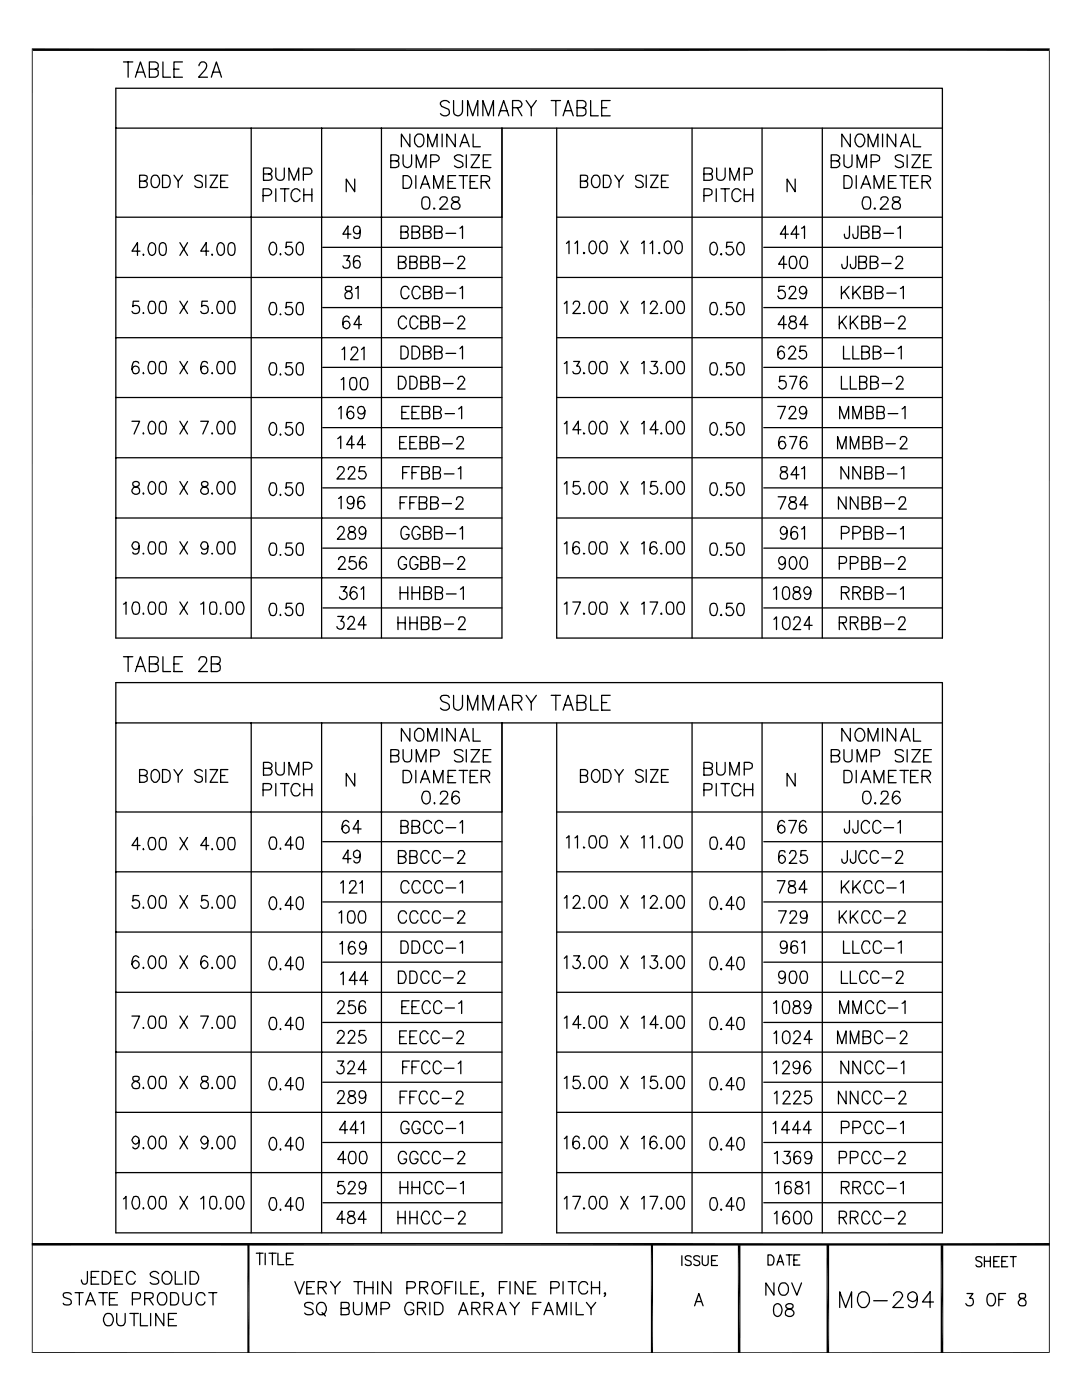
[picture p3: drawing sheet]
<svg xmlns="http://www.w3.org/2000/svg" width="216mm" height="279mm" viewBox="0 0 216 279" stroke-linecap="round" stroke-linejoin="round" font-family="sans-serif">
<g fill="none" stroke="#000" stroke-width=".25">
<path d="M24.6 12.4h1.9M25.6 12.4v3M27 15.4l1-3 1 3M27.3 14.4h1.3M29.8 13.8h1.2l.5-.3a.81 .81 0 0 0-.5-1.1h-1.2v3h1.2a.87 .87 0 0 0 .5-1.3l-.5-.3M32.5 12.4v3h1.5M34.7 13.8h1M36.4 12.4h-1.7v3h1.7M39.7 13.1l.3-.6 .2-.1h.5a.94 .94 0 0 1 .2 1.6l-1.3 1.4h1.8M42.2 15.4l1-3 1 3M42.5 14.4h1.4M23.1 25.6h164.9"/>
<path d="M27.9 36.2h.9l.5-.3a.59 .59 0 0 0 0-.6 .59 .59 0 0 0-.5-.3h-.9v2.4h.9l.5-.2 .1-.6-.3-.4h-.3M30.6 35.1l.6-.1a1.42 1.42 0 0 1 0 2.4 .84 .84 0 0 1-1.1-.9 1.57 1.57 0 0 1 .5-1.4zM32.4 35h.8a1.39 1.39 0 0 1 .6 2.1l-.3 .2-1.1 .1zM34.7 35l.9 1.2 .8-1.2M35.6 36.2v1.2M40.4 35.3a.97 .97 0 0 0-1.5 0v.3a1.24 1.24 0 0 0 1.1 .6 .61 .61 0 0 1 .4 .7 .61 .61 0 0 1-.5 .5l-.8-.1-.2-.2M41.1 35v2.4M41.9 35h1.5l-1.5 2.4h1.5M44 36.2h.9M45.5 35h-1.5v2.4h1.5M50.1 25.6v101.7M52.5 39h1.1a.69 .69 0 0 0 .4-1.1l-.4-.2h-1.1v2.5"/>
<path d="M52.6 34.7h1a.72 .72 0 0 0 .7-.7l-.3-.4-1.4-.1v2.5l1.4-.1a.67 .67 0 0 0 0-1.1l-.4-.1M55 33.5v1.8a.87 .87 0 0 0 .9 .7 .87 .87 0 0 0 .8-.7v-1.8M55 37.7v2.5M56 37.7h1.7M56.8 37.7v2.5M57.7 36v-2.5l1 2.5 .9-2.5v2.5M59.9 38.3l-.1-.3-.5-.3a1.27 1.27 0 0 0-1.2 1.2 1.27 1.27 0 0 0 1.2 1.3l.6-.6M60.5 34.8h1.1a.64 .64 0 0 0 .7-.6 .64 .64 0 0 0-.7-.7h-1.1v2.5M60.6 37.7v2.5M60.6 38.9h1.6M62.2 37.7v2.5M64.2 25.6v101.7"/>
<path d="M70.8 35.7v2.6l-1.7-2.6v2.6M76.1 25.6v101.7M78 32.1l1.4-.1a.69 .69 0 0 0 0-.9l-.4-.2h-1v2.5h1l.5-.2v-.9l-.5-.2M80.4 35.1h.9a1.36 1.36 0 0 1 .9 1.2 1.36 1.36 0 0 1-.9 1.3h-.9zM80.4 30.9v1.8a.85 .85 0 0 0 .9 .7 .85 .85 0 0 0 .8-.7v-1.8M81.8 26.8v2.5l-1.7-2.5v2.5M83 27.1l.2-.3a.89 .89 0 0 1 1 0 .89 .89 0 0 1 .4 .9 1.16 1.16 0 0 1-1.2 1.6 1.56 1.56 0 0 1-.4-2.2zM83 35.1v2.5M83.1 33.4v-2.5l.9 2.5 1-2.5v2.5M83.9 37.6l.9-2.5 1 2.5M84.2 36.7h1.2M84.5 39.4a.89 .89 0 0 1 1.2 .3 2.35 2.35 0 0 1-.3 2 .89 .89 0 0 1-1.2-.4 2.35 2.35 0 0 1 .3-1.9z"/>
<path d="M85.3 29.3v-2.5l1 2.5 .9-2.5v2.5M85.9 32.3h1.1a.69 .69 0 0 0 .5-1.1l-.5-.3h-1.1v2.5M86.5 37.6v-2.5l1 2.5 .9-2.5v2.5M87.8 39.9l.2-.4a.97 .97 0 0 1 1.2 0 .89 .89 0 0 1-.3 1.1l-1.2 1.1h1.7M88.2 26.8v2.5M89.4 36.2h.9M89.7 20.5a1.08 1.08 0 0 0-1.8 0 .82 .82 0 0 0 .5 .8l1 .5a.79 .79 0 0 1-.3 1.3h-.5l-.7-.4M90.3 39.4l-.1 .5 .4 .3a1.03 1.03 0 0 1 1.2 1.1l-.2 .2a.99 .99 0 0 1-1.5-.2 .96 .96 0 0 1 1.2-1.1 .54 .54 0 0 0 .2-.8zM90.5 20.1v2.2a.89 .89 0 0 0 .9 .8 .89 .89 0 0 0 .9-.8v-2.2M90.8 26.8v2.5l-1.6-2.5v2.5M90.9 35.1h-1.5v2.5h1.5M91.6 35.1h1.7"/>
<path d="M91.8 29.3l.9-2.5 .9 2.5M92.1 28.4h1.2M92.4 31.2a1.16 1.16 0 0 0-1.7 0v.3a2.35 2.35 0 0 0 1.5 .9l.2 .3v.4a1.16 1.16 0 0 1-1.7 0M92.5 35.1v2.5M93 30.9v2.5M93.3 23.1v-3l1 3 1-3v3M93.8 36.2h.9M94 30.9h1.7l-1.7 2.5h1.7M94.4 26.8v2.5h1.4M95.3 35.1h-1.5v2.5h1.5M96 36.2h1.5a.6 .6 0 0 0 .1-.9l-.5-.2h-1.1v2.5M96.4 23.1v-3l1.1 3 1-3v3"/>
<path d="M96.4 32.1h1M96.9 36.2l.8 1.4M98 30.9h-1.6v2.5h1.6M99.5 23.1l1-3 1 3M99.8 22.1h1.4M100.2 25.6v101.7h-77.1v-84M102.3 21.5h1.2l.5-.2a.7 .7 0 0 0-.1-1.1l-.4-.1h-1.2v3M103.2 21.5l.9 1.6M105 20.1l1 1.4 1-1.4M106 21.5v1.6M110 20.1h1.8M110.9 20.1v3"/>
<path d="M111.1 25.6v101.7h76.9v-109.7h-164.9v25.7h77.1M112.4 23.1l1-3 1 3M112.7 22.1h1.3M115.1 21.5h1.2l.5-.2a.81 .81 0 0 0-.5-1.2h-1.2v3h1.2a.87 .87 0 0 0 .5-1.3l-.5-.3M115.8 36.2h1l.3-.2 .2-.4-.1-.5-.4-.1h-1v2.4l1.3-.1 .2-.7-.2-.4h-.3M117.9 20.1v3h1.5M118.4 35.1a.85 .85 0 0 1 .9 0 .85 .85 0 0 1 .4 .8 1.41 1.41 0 0 1-.6 1.5h-.4a1.5 1.5 0 0 1-.3-2.3zM120.1 21.5h1M120.4 35h.8a1.22 1.22 0 0 1 .7 1.5 1.1 1.1 0 0 1-.7 .9h-.8zM121.8 20.1h-1.7v3h1.7M122.7 35l.8 1.2 .9-1.2M123.5 36.2v1.2"/>
<path d="M128.4 35.3a1 1 0 0 0-1.6 0 .49 .49 0 0 0 .5 .7l.6 .2 .5 .5v.4a1 1 0 0 1-1.6 0M128.9 35v2.4M129.8 35h1.5l-1.5 2.4h1.5M132 36.2h.8M133.3 35h-1.3v2.4h1.3M138.1 25.6v101.7M140.5 34.7l1.4-.1a.6 .6 0 0 0 .2-.6 .6 .6 0 0 0-.5-.5h-1.1v2.5l1.4-.1a.66 .66 0 0 0 .2-.7 .66 .66 0 0 0-.5-.5M140.5 39h1l.5-.2v-.9l-.5-.2h-1v2.5M142.9 37.7v2.5M143 33.5v1.8a.86 .86 0 0 0 .8 .7 .86 .86 0 0 0 .9-.7v-1.8M143.8 37.7h1.7M144.7 37.7v2.5"/>
<path d="M145.6 36v-2.5l1 2.5 .9-2.5v2.5M147.8 38.3a.91 .91 0 0 0-1-.6 .91 .91 0 0 0-.8 .9 1.35 1.35 0 0 0 .7 1.6 1 1 0 0 0 1.1-.6M148.5 34.8l1.4-.1a.66 .66 0 0 0 .2-.7 .66 .66 0 0 0-.6-.5h-1v2.5M148.5 37.7v2.5M148.5 38.9h1.7M150.2 37.7v2.5M152.1 25.6v101.7M158.7 35.7v2.6l-1.6-2.6v2.6M164.1 25.6v101.7M165.9 32.1h1.1a.6 .6 0 0 0 .4-.9l-.4-.3h-1.1v2.5h1.1a.69 .69 0 0 0 .4-1.1l-.4-.2M168.4 35.1h.8a1.55 1.55 0 0 1 .4 2.4l-1.2 .1zM168.4 30.9v1.8a.81 .81 0 0 0 .8 .8 .81 .81 0 0 0 .8-.8v-1.8"/>
<path d="M169.7 26.8v2.5l-1.7-2.5v2.5M170.9 27.1a.95 .95 0 0 1 1-.3 .95 .95 0 0 1 .7 .9 1.24 1.24 0 0 1-1.2 1.6 1.62 1.62 0 0 1-.5-2.2zM170.9 35.1v2.5M171 33.4v-2.5l1 2.5 .9-2.5v2.5M171.8 37.6l1-2.5 .9 2.5M172.2 36.7h1.2M172.4 39.4a.97 .97 0 0 1 1.3 .3 2.35 2.35 0 0 1-.3 2h-1a2.04 2.04 0 0 1 0-2.3zM173.2 29.3v-2.5l1 2.5 1-2.5v2.5M173.8 32.3h1.1l.5-.3v-.8l-.5-.3h-1.1v2.5M174.4 37.6v-2.5l1 2.5 1-2.5v2.5M175.8 39.9l.1-.4a.89 .89 0 0 1 1.3 .2l-.3 .9-1.3 1.1h1.7M176.1 26.8v2.5"/>
<path d="M177.3 36.2h.9M178.2 39.4a.54 .54 0 0 0 .3 .8 .93 .93 0 0 1 .9 .3 .93 .93 0 0 1 .2 1 1.28 1.28 0 0 1-1.4 .2 .93 .93 0 0 1 0-1.1 .93 .93 0 0 1 1-.4l.4-.3v-.3a1.09 1.09 0 0 0-1.4-.2zM178.7 26.8v2.5l-1.7-2.5v2.5M178.8 35.1h-1.5v2.5h1.5M179.6 35.1h1.7M179.7 29.3l1-2.5 .9 2.5M180 28.4h1.3M180.3 31.2a1.08 1.08 0 0 0-1.7 0 .63 .63 0 0 0 .5 .8l1.1 .4 .1 .3a.78 .78 0 0 1-1.1 .7l-.6-.3M180.4 35.1v2.5M181 30.9v2.5M181.7 36.2h.9M181.9 30.9h1.7l-1.7 2.5h1.7"/>
<path d="M182.3 26.8v2.5h1.4M183.2 35.1h-1.5v2.5h1.5M184 36.2h1.1a.59 .59 0 0 0 .6-.6l-.6-.5h-1.1v2.5M184.3 32.1h1M184.8 36.2l.9 1.4M185.8 30.9h-1.5v2.5h1.5M23.1 55.4h77.1M27.9 50.1h-1.6l1.1-1.7v2.6M28.6 50.7v.3l.1-.2M29.9 48.6l.5-.2a1.14 1.14 0 0 1 .7 1.5l-.1 .6-.3 .3-.5 .2a1.65 1.65 0 0 1-.3-2.4zM32 48.6a.66 .66 0 0 1 1.1 .3 2.68 2.68 0 0 1-.2 1.9 .66 .66 0 0 1-1.1-.3 2.68 2.68 0 0 1 .2-1.9zM35.9 48.4l1.5 2.6"/>
<path d="M37.4 48.4l-1.5 2.6M41.7 50.1h-1.7l1.1-1.7v2.6M42.3 50.7v.3l.1-.2M43.6 48.6l.5-.2a1.14 1.14 0 0 1 .7 1.5l-.1 .6-.3 .3-.5 .2a1.65 1.65 0 0 1-.3-2.4zM45.7 48.6a.66 .66 0 0 1 1.1 .3 2.68 2.68 0 0 1-.1 1.9 .66 .66 0 0 1-1.1-.3 2.68 2.68 0 0 1 .1-1.9zM54 48.5l.6-.2a1.64 1.64 0 0 1 0 2.6h-.2a1.65 1.65 0 0 1-.4-2.4zM56 50.6v.3v-.2M58.3 48.3h-1.2v1.1a.8 .8 0 0 1 1.2 .1 .8 .8 0 0 1-.3 1.2 .8 .8 0 0 1-1.1-.3M59.4 48.5l.5-.2a1.22 1.22 0 0 1 .6 1.5l-.2 .9-.6 .2a1.74 1.74 0 0 1-.3-2.4zM64.4 49.4h35.8M68.6 51.1h1.2l-.6 .9h.2a.79 .79 0 0 1 .3 1.3 .79 .79 0 0 1-1.3-.2M69 57.2a.54 .54 0 0 0 .3 .9 .89 .89 0 0 1 .9 .4 .89 .89 0 0 1-.1 1 .99 .99 0 0 1-1.2-.1v-.9l.9-.4a.54 .54 0 0 0 .3-.9z"/>
<path d="M70 46.7h-1.6l1-1.6v2.5M71 57.6l.5-.4v2.4M71.8 51.4a.65 .65 0 0 0-.9-.3 2.04 2.04 0 0 0 0 2.3 .76 .76 0 0 0 1-.5 .76 .76 0 0 0-.6-.9 .68 .68 0 0 0-.8 .7M71.9 46a.72 .72 0 0 1-1 .6 .72 .72 0 0 1-.3-1.1 .69 .69 0 0 1 1.2 0 3 3 0 0 1-.2 2 .72 .72 0 0 1-1-.3M79.5 52.3h.9a.74 .74 0 0 0 .6-.7l-.2-.4-1.3-.1v2.5h.9a.64 .64 0 0 0 .5-1l-.1-.2-.4-.1M80 46.3h.9l.4-.2a.6 .6 0 0 0 .1-.6 .6 .6 0 0 0-.5-.4h-.9v2.5l1.3-.1 .1-.8-.1-.3-.4-.1M81.6 57.7l-.3-.5a.85 .85 0 0 0-.9 .1 .85 .85 0 0 0-.4 .8 1.41 1.41 0 0 0 .6 1.5l.7-.1 .3-.5M81.8 52.3h.9l.4-.1 .1-.4-.1-.5-.4-.2h-.9v2.5l1.3-.1 .1-.8-.1-.3-.4-.1M82.2 46.3h1a.6 .6 0 0 0 .5-.6 .6 .6 0 0 0-.5-.6h-1v2.5h1l.5-.3v-.6l-.5-.4M83.8 57.7a.73 .73 0 0 0-.7-.6 .73 .73 0 0 0-.7 .6 1.48 1.48 0 0 0 .5 1.9 .74 .74 0 0 0 .9-.6M84 52.3h1a.6 .6 0 0 0 .5-.6 .6 .6 0 0 0-.5-.6h-1v2.5h1l.4-.3 .1-.6-.5-.4M84.5 46.3h.9a.74 .74 0 0 0 .6-.7l-.2-.4-1.3-.1v2.5h.9a.64 .64 0 0 0 .5-1l-.1-.2-.4-.1"/>
<path d="M84.5 58.3h.9a.74 .74 0 0 0 .6-.7l-.2-.4h-1.3v2.4h.9a.64 .64 0 0 0 .6-.6 .64 .64 0 0 0-.6-.7M86.3 52.3h.9l.3-.1 .2-.4-.1-.5-.4-.2h-.9v2.5l1.2-.1 .2-.8-.2-.3-.3-.1M86.6 41.5l-.1 .2h.3M86.7 46.3h1l.4-.2a.6 .6 0 0 0 .1-.6 .6 .6 0 0 0-.5-.4h-1v2.5l1.4-.1 .1-.8-.1-.3-.4-.1M86.7 58.3h1l.4-.1 .1-.4-.1-.5-.4-.1h-1v2.4h1a.65 .65 0 0 0 .5-.6 .65 .65 0 0 0-.5-.7M88.5 52.6h1.9M89 46.6h1.9M89 58.5h1.9M91.4 51.7a.46 .46 0 0 1 .5-.6l.6 .1 .2 .4v.2l-.3 .6-1.1 1.2h1.5M91.8 45.6l.5-.5v2.5M91.8 57.6l.5-.4v2.4M111.1 55.4h76.9"/>
<path d="M111.1 43.3h76.9M113 48.6l.5-.5v2.5M114.7 48.6l.5-.5v2.5M116.5 50.4v.2l.2-.1M117.9 48.3l.5-.2a1.52 1.52 0 0 1 0 2.5h-.3a1.74 1.74 0 0 1-.2-2.3zM120 48.3l.5-.2a1.14 1.14 0 0 1 .7 1.4l-.1 .6-.3 .4-.5 .1a1.14 1.14 0 0 1-.7-1.4l.1-.6zM123.9 48.1l1.4 2.5M125.3 48.1l-1.4 2.5M128 48.6l.5-.5v2.5M129.7 48.6l.5-.5v2.5M131.6 50.4l-.2 .1 .2 .1 .1-.1M132.8 48.3l.5-.2a1.52 1.52 0 0 1 0 2.5h-.1a1.14 1.14 0 0 1-.7-1.4l.1-.6z"/>
<path d="M135 48.3l.5-.2a1.14 1.14 0 0 1 .6 1.4v.6l-.3 .4-.5 .1a1.65 1.65 0 0 1-.3-2.3zM142 48.5l.5-.2a1.52 1.52 0 0 1 0 2.6h-.2a1.14 1.14 0 0 1-.7-1.5l.1-.5zM143.9 50.6l-.1 .1 .1 .2 .1-.2M146.1 48.3h-1.1l-.1 1.1a.85 .85 0 0 1 1.3 0 .85 .85 0 0 1 0 1.2 .85 .85 0 0 1-1.3 0v-.2M147.3 48.5l.5-.2a1.14 1.14 0 0 1 .7 1.5l-.1 .6-.2 .3-.5 .2a1.65 1.65 0 0 1-.4-2.4zM152.4 49.4h35.6M156.5 57.2h-1.1v1a.81 .81 0 0 1 1.2 .1 .81 .81 0 0 1-.2 1.1 .81 .81 0 0 1-1.2-.3M157 52.7h-1.6l1-1.6v2.5M157.3 46.7h-1.6l1-1.6v2.5M157.5 57.7v-.1a.73 .73 0 0 1 1.1-.4l.1 .1a.89 .89 0 0 1-.3 1.1l-1 1.2h1.5M157.8 51.2a.71 .71 0 0 1 1 .4 1.99 1.99 0 0 1-.1 1.9 .81 .81 0 0 1-1.1-.3 2.35 2.35 0 0 1 .2-2zM159.4 46.7h-1.6l1.1-1.6v2.5"/>
<path d="M159.9 51.2a.81 .81 0 0 1 1.1 .4 2.35 2.35 0 0 1-.2 1.9 .71 .71 0 0 1-1-.3 1.99 1.99 0 0 1 .1-2zM159.9 45.6l.6-.5v2.5M161 57.9a.87 .87 0 0 1-.8 .8 .76 .76 0 0 1-.7-1 .76 .76 0 0 1 1.1-.5 1.84 1.84 0 0 1 0 2.3 .72 .72 0 0 1-1-.2M167.9 57.2v2.4M168.5 58.2l.9 1.4M169.1 51.1v1.9l-.3 .5a.52 .52 0 0 1-.7-.2l-.1-.6M169.4 57.2l-1.5 1.6M169.5 45.1l-.1 2.2a.47 .47 0 0 1-.4 .3 .47 .47 0 0 1-.4-.3l-.1-.6M170.2 57.2v2.4M170.7 58.2l1 1.4M170.8 51.1l-.1 2.2a.54 .54 0 0 1-.9 0l-.1-.6M171.2 45.1l-.1 2.2a.47 .47 0 0 1-.4 .3 .47 .47 0 0 1-.4-.3l-.1-.6"/>
<path d="M171.4 52.3h1l.3-.1 .2-.4-.1-.5-.4-.2h-1v2.5l1.3-.1 .2-.8-.2-.3-.3-.1M171.7 57.2l-1.5 1.6M171.9 46.3h.9l.5-.2a.59 .59 0 0 0 0-.7 .59 .59 0 0 0-.5-.3h-.9v2.5h.9l.5-.3v-.7l-.5-.3M172.4 58.3h1l.3-.1 .2-.4-.1-.5-.4-.1h-1v2.4h1a.65 .65 0 0 0 .5-.6 .65 .65 0 0 0-.5-.7M173.7 52.3h.9a.74 .74 0 0 0 .6-.7l-.3-.4-1.2-.1v2.5h.9a.64 .64 0 0 0 .4-1l-.1-.2-.3-.1M174.2 46.3h.9l.3-.2a.6 .6 0 0 0 .2-.6 .6 .6 0 0 0-.5-.4h-.9v2.5l1.2-.1 .2-.8-.2-.3-.3-.1M174.6 41.5l-.2 .2h.3M174.7 58.3h.9a.74 .74 0 0 0 .6-.7l-.3-.4h-1.2v2.4h.9a.64 .64 0 0 0 .6-.6 .64 .64 0 0 0-.6-.7M175.9 52.6h1.9M176.4 46.6h1.9M177 58.5h1.8M178.8 51.7a.46 .46 0 0 1 .4-.6l.8 .2a.89 .89 0 0 1-.3 1.1l-1.1 1.2h1.6"/>
<path d="M179.2 45.6l.5-.5v2.5M179.7 57.6l.6-.4v2.4M23.1 67.4h77.1M23.1 79.3h77.1M27.7 60.1h-1.1l-.1 1.1a.8 .8 0 0 1 1.2 .1 .8 .8 0 0 1-.2 1.2 .8 .8 0 0 1-1.2-.4M27.7 72.5a.65 .65 0 0 0-.6-.4 .65 .65 0 0 0-.6 .5 1.84 1.84 0 0 0 .2 1.9 .73 .73 0 0 0 1-.3 .73 .73 0 0 0-.4-1 .73 .73 0 0 0-1 .5M28.6 62.4l-.1 .1h.2M28.6 74.3l-.1 .2h.2M29.9 60.2l.5-.1a1.14 1.14 0 0 1 .7 1.5l-.1 .5a.81 .81 0 0 1-1.1 .4 2.04 2.04 0 0 1 0-2.3zM29.9 72.2a.81 .81 0 0 1 1.1 .4 2.35 2.35 0 0 1-.3 1.9 .71 .71 0 0 1-1-.3 1.99 1.99 0 0 1 .2-2zM32 60.2a.74 .74 0 0 1 1.1 .4 2.68 2.68 0 0 1-.2 1.9 .78 .78 0 0 1-1.1-.4 2.97 2.97 0 0 1 .2-1.9zM32 72.2a.78 .78 0 0 1 1.1 .4 2.85 2.85 0 0 1-.2 1.9 .78 .78 0 0 1-1.1-.3 2.86 2.86 0 0 1 .2-2z"/>
<path d="M35.9 60.1l1.5 2.5M35.9 72.1l1.5 2.5M37.4 60.1l-1.5 2.5M37.4 72.1l-1.5 2.5M41.4 60.1h-1.1l-.1 1.1a.8 .8 0 0 1 1.2 .1 .8 .8 0 0 1-.2 1.2 .8 .8 0 0 1-1.2-.4M41.4 72.5a.65 .65 0 0 0-.6-.4 .65 .65 0 0 0-.6 .5 1.84 1.84 0 0 0 .2 1.9 .73 .73 0 0 0 1-.3 .73 .73 0 0 0-.4-1 .73 .73 0 0 0-1 .5M42.3 62.4l-.1 .1h.2M42.3 74.3l-.1 .2h.2M43.6 60.2l.5-.1a1.14 1.14 0 0 1 .7 1.5l-.1 .5a.81 .81 0 0 1-1.1 .4 2.04 2.04 0 0 1 0-2.3zM43.6 72.2a.81 .81 0 0 1 1.1 .4 2.35 2.35 0 0 1-.3 1.9 .71 .71 0 0 1-1-.3 1.99 1.99 0 0 1 .2-2zM45.7 60.2a.74 .74 0 0 1 1.1 .4 2.68 2.68 0 0 1-.1 1.9 .78 .78 0 0 1-1.1-.4 2.97 2.97 0 0 1 .1-1.9zM45.7 72.2a.78 .78 0 0 1 1.1 .4 2.85 2.85 0 0 1-.1 1.9 .78 .78 0 0 1-1.1-.3 2.86 2.86 0 0 1 .1-2z"/>
<path d="M54 60.5l.6-.1a1.22 1.22 0 0 1 .6 1.4l-.1 .6a.78 .78 0 0 1-1.1 .3 2.04 2.04 0 0 1 0-2.2zM54 72.5a.78 .78 0 0 1 1.1 .3 2.45 2.45 0 0 1-.2 2 .71 .71 0 0 1-1.1-.4 1.99 1.99 0 0 1 .2-1.9zM56 62.7h-.1h.1M56 74.6l-.1 .2h.1M58.3 60.4h-1.2v1.1a.8 .8 0 0 1 1.2 .1 .8 .8 0 0 1-.3 1.1 .8 .8 0 0 1-1.1-.3M58.3 72.4h-1.2v1a.82 .82 0 0 1 1.2 .1 .82 .82 0 0 1-.2 1.2 .82 .82 0 0 1-1.2-.3M59.4 60.5h.9a2.67 2.67 0 0 1 0 2.2 .78 .78 0 0 1-1.1-.3 2.45 2.45 0 0 1 .2-1.9zM59.4 72.5a.71 .71 0 0 1 1.1 .3 2.97 2.97 0 0 1-.2 2 .78 .78 0 0 1-1.1-.4 2.35 2.35 0 0 1 .2-1.9zM64.4 61.4h35.8M64.4 73.3h35.8M68.1 75.8l.5-.4v2.4M68.2 69.8l.5-.5v2.5"/>
<path d="M69.7 63.5l-.1-.3-.3-.1-.6 .1a2.48 2.48 0 0 0-.2 2.1l.6 .3a.8 .8 0 0 0 .7-.6 .8 .8 0 0 0-.3-.8 .75 .75 0 0 0-1.1 .6M70.1 75.4a.71 .71 0 0 1 1 .4 2.97 2.97 0 0 1-.1 1.9l-.6 .1a1.22 1.22 0 0 1-.6-1.4v-.6zM70.1 69.8l.2-.5a.74 .74 0 0 1 1 .2 .8 .8 0 0 1-.3 1l-1.1 1.3h1.6M72.1 64.8h-1.5l1-1.7v2.5M72.1 69.8l.5-.5v2.5M72.2 75.4a.81 .81 0 0 1 1.1 .4 2.45 2.45 0 0 1-.2 1.9l-.5 .1a1.14 1.14 0 0 1-.7-1.4l.1-.6zM79.5 75.1a1.3 1.3 0 0 1 1.6 1.3 1.3 1.3 0 0 1-1.6 1.2zM80 69.1h.8a1.44 1.44 0 0 1 .6 1.9l-.1 .3-.5 .3h-.8zM81.1 63.7l-.5-.6a1.31 1.31 0 0 0-1.2 .9 1.31 1.31 0 0 0 .5 1.4l.3 .2a.95 .95 0 0 0 .9-.6M81.8 75.1a1.32 1.32 0 0 1 1.4 .6 1.32 1.32 0 0 1-.1 1.5l-.6 .4h-.7zM82.2 69.1a1.3 1.3 0 0 1 1.6 1.3 1.3 1.3 0 0 1-1.6 1.2zM83.4 63.7a.97 .97 0 0 0-1-.6 1.6 1.6 0 0 0 0 2.5 .97 .97 0 0 0 1-.6"/>
<path d="M84 64.3h1a.6 .6 0 0 0 .5-.6 .6 .6 0 0 0-.5-.6h-1v2.5h1a.7 .7 0 0 0 .5-.7 .7 .7 0 0 0-.5-.6M84 76.3h1a.6 .6 0 0 0 .5-.6 .6 .6 0 0 0-.5-.6h-1v2.5h1a.7 .7 0 0 0 .5-.6 .7 .7 0 0 0-.5-.7M84.5 70.3h.9a.6 .6 0 0 0 .5-1l-.5-.2h-.9v2.5h.9a.69 .69 0 0 0 .5-1.1l-.5-.2M86.3 64.3l1.2-.1 .2-.4-.1-.5-.4-.2h-.9v2.5h.9l.4-.2v-.9l-.4-.2M86.3 76.3l1.2-.1a.66 .66 0 0 0-.3-1.1h-.9v2.5h.9l.4-.2v-.9l-.4-.2M86.7 70.3l1.4-.1a.66 .66 0 0 0-.4-1.1h-1v2.5h1l.4-.2v-.9l-.4-.2M88.5 64.5h1.9M88.5 76.5h1.9M89 70.5h1.9M91.4 63.7l.1-.4 .4-.2a.73 .73 0 0 1 .8 .7l-.3 .6-1.1 1.2h1.5M91.4 75.7l.1-.3 .4-.3a.73 .73 0 0 1 .8 .8l-.3 .6-1.1 1.1h1.5M91.8 69.6l.5-.5v2.5"/>
<path d="M111.1 67.4h76.9M111.1 79.3h76.9M112.6 60.6l.5-.5v2.5M112.6 72.6l.5-.5v2.5M114.4 60.7l.1-.3a.74 .74 0 0 1 1-.2l.1 .2a.91 .91 0 0 1-.2 1l-1.1 1.2h1.5M114.5 72.1h1.2l-.6 1 .5 .1 .2 .5a.81 .81 0 0 1-.5 .9 .81 .81 0 0 1-1-.4M116.5 62.4v.2l.2-.1M116.5 74.3l-.1 .2h.3M117.9 60.2h.8a2.08 2.08 0 0 1 0 2.3 .78 .78 0 0 1-1.1-.4 2.45 2.45 0 0 1 .3-1.9zM117.9 72.2a.71 .71 0 0 1 1 .4 1.99 1.99 0 0 1-.2 1.9 .78 .78 0 0 1-1.1-.3 2.35 2.35 0 0 1 .3-2zM120 60.2l.5-.1a1.14 1.14 0 0 1 .7 1.5l-.1 .5a.75 .75 0 0 1-.7 .5 .75 .75 0 0 1-.7-.5 2.45 2.45 0 0 1 .3-1.9zM120 72.2a.81 .81 0 0 1 1.1 .4 2.35 2.35 0 0 1-.3 1.9 .81 .81 0 0 1-1.1-.3 2.35 2.35 0 0 1 .3-2z"/>
<path d="M123.9 60.1l1.4 2.5M123.9 72.1l1.4 2.5M125.3 60.1l-1.4 2.5M125.3 72.1l-1.4 2.5M128 60.6l.5-.5v2.5M128 72.6l.5-.5v2.5M129.8 60.7l.4-.6 .7 .1 .2 .4-.3 .8-1.1 1.2h1.5M130 72.1h1.1l-.6 1a.8 .8 0 0 1 .6 1.2 .8 .8 0 0 1-1.4-.1M132 62.4l-.2 .1h.3M132 74.3l-.2 .2h.3M133.3 60.2l.5-.1a1.14 1.14 0 0 1 .7 1.5l-.1 .5a.75 .75 0 0 1-.7 .5 .75 .75 0 0 1-.7-.5 2.45 2.45 0 0 1 .3-1.9zM133.3 72.2a.81 .81 0 0 1 1.1 .4 2.35 2.35 0 0 1-.3 1.9 .81 .81 0 0 1-1.1-.3 2.35 2.35 0 0 1 .3-2z"/>
<path d="M135.4 60.2l.6-.1a1.22 1.22 0 0 1 .6 1.5l-.1 .5a.78 .78 0 0 1-1.1 .4 2.04 2.04 0 0 1 0-2.3zM135.4 72.2a.78 .78 0 0 1 1.1 .4 2.35 2.35 0 0 1-.3 1.9 .71 .71 0 0 1-1-.3 1.99 1.99 0 0 1 .2-2zM142 60.5h.8a2.08 2.08 0 0 1 0 2.2 .81 .81 0 0 1-1.1-.3 2.45 2.45 0 0 1 .3-1.9zM142 72.5a.71 .71 0 0 1 1 .3 2.03 2.03 0 0 1-.2 2 .81 .81 0 0 1-1.1-.4 2.35 2.35 0 0 1 .3-1.9zM143.9 62.7h-.1h.2M143.9 74.6l-.1 .2h.2M146.1 60.4h-1.1l-.1 1.1a.85 .85 0 0 1 1.3 0 .85 .85 0 0 1 0 1.2 .85 .85 0 0 1-1.3 0v-.3M146.1 72.4h-1.1l-.1 1a.87 .87 0 0 1 1.2 0 .87 .87 0 0 1 .1 1.2 .87 .87 0 0 1-1.2 .2l-.1-.4M147.3 60.5l.5-.1a1.14 1.14 0 0 1 .7 1.4l-.1 .6a.81 .81 0 0 1-1.1 .3 2.04 2.04 0 0 1 0-2.2zM147.3 72.5a.81 .81 0 0 1 1.1 .3 2.45 2.45 0 0 1-.2 2 .71 .71 0 0 1-1-.4 1.99 1.99 0 0 1 .1-1.9zM152.4 61.4h35.6M152.4 73.3h35.6"/>
<path d="M156.5 69.4l-.1-.1-.6-.2a1.37 1.37 0 0 0-.6 1.7l.1 .5 .5 .3a.81 .81 0 0 0 .7-.8 .81 .81 0 0 0-.7-.8l-.5 .4-.1 .4M156.6 75.1h-1l-.1 1.1a.8 .8 0 0 1 1.2 .1 .8 .8 0 0 1-.2 1.2 .8 .8 0 0 1-1.1-.4M156.9 64.8h-1.6l1.1-1.7v2.5M157.4 69.7v-.1a.71 .71 0 0 1 1.2-.3l.1 .5-.3 .6-1.1 1.2h1.5M157.6 75.1h1.4l-1 2.5M157.6 63.2a.64 .64 0 0 0 .2 .9 .88 .88 0 0 1 .9 .3 .88 .88 0 0 1 .1 1 .82 .82 0 0 1-.9 .2 .82 .82 0 0 1-.5-.8l.3-.5a.9 .9 0 0 0 1.1-.8l-.1-.3-.3-.1zM160.8 69.1h-1.1l-.1 1.1a.78 .78 0 0 1 .9-.2 .78 .78 0 0 1 .5 .9l-.1 .4-.5 .3a.84 .84 0 0 1-1-.5M161 75.4l-.5-.3-.5 .2a1.92 1.92 0 0 0 0 2.2l.4 .1a.82 .82 0 0 0 .6-.8 .82 .82 0 0 0-.6-.8l-.6 .5-.1 .3M161.2 64.8h-1.6l1-1.7v2.5M167.5 63.1v2.5M167.9 75.1v2.5h1.3M168 64.2l.9 1.4"/>
<path d="M168.3 69.1v2.5h1.3M168.9 63.1l-1.4 1.7M169.7 75.1v2.5h1.2M169.7 63.1v2.5M170.2 69.1v2.5h1.2M170.2 64.2l1 1.4M171.2 63.1l-1.5 1.7M171.5 76.3l1.3-.1a.66 .66 0 0 0-.3-1.1h-1v2.5h1l.4-.2v-.9l-.4-.2M172 64.3l1.2-.1 .2-.4-.1-.5-.4-.2h-.9v2.5h.9l.4-.2v-.9l-.4-.2M172 70.3l1.3-.1a.66 .66 0 0 0-.3-1.1h-1v2.5h1l.4-.2v-.9l-.4-.2M173.7 76.3h1.1a.6 .6 0 0 0 .5-.6 .6 .6 0 0 0-.5-.6h-1.1v2.5h1.1a.7 .7 0 0 0 .5-.6 .7 .7 0 0 0-.5-.7M174.2 64.3h1a.6 .6 0 0 0 .5-.6 .6 .6 0 0 0-.5-.6h-1v2.5h1a.7 .7 0 0 0 .5-.7 .7 .7 0 0 0-.5-.6"/>
<path d="M174.2 70.3h1a.6 .6 0 0 0 .4-1l-.4-.2h-1v2.5h1a.69 .69 0 0 0 .4-1.1l-.4-.2M176 76.5h2M176.4 64.5h2M176.4 70.5h2M178.9 75.7l.2-.4 .2-.2h.4a.62 .62 0 0 1 .4 .9l-1.3 1.6h1.5M179.2 69.6l.6-.5v2.5M179.3 63.7v-.1a.72 .72 0 0 1 1.1-.4l.1 .1a.89 .89 0 0 1-.2 1.1l-1.1 1.2h1.5M23.1 91.4h77.1M26.3 84.1h1.6l-1.1 2.5M26.6 96.3a.52 .52 0 0 0 .2 .7l.4 .2a.75 .75 0 0 1 .6 1.1 .75 .75 0 0 1-1.2 .2l-.3-.4v-.3l.4-.5 .7-.3a.48 .48 0 0 0 .3-.7l-.4-.2zM28.6 86.4l-.1 .1h.2M28.6 98.4v.2l.1-.1"/>
<path d="M29.9 84.2l.5-.1a1.14 1.14 0 0 1 .7 1.4l-.1 .6-.3 .4h-.8a2.08 2.08 0 0 1 0-2.3zM29.9 96.3l.5-.2a1.14 1.14 0 0 1 .7 1.4l-.1 .6-.3 .4-.5 .1a1.65 1.65 0 0 1-.3-2.3zM32 84.2a.66 .66 0 0 1 1.1 .4 2.97 2.97 0 0 1-.2 1.9 .74 .74 0 0 1-1.1-.4 2.68 2.68 0 0 1 .2-1.9zM32 96.3a.66 .66 0 0 1 1.1 .3 2.68 2.68 0 0 1-.2 1.9 .66 .66 0 0 1-1.1-.4 2.68 2.68 0 0 1 .2-1.8zM35.9 84.1l1.5 2.5M35.9 96.1l1.5 2.5M37.4 84.1l-1.5 2.5M37.4 96.1l-1.5 2.5M40 84.1h1.6l-1.1 2.5M40.3 96.3a.52 .52 0 0 0 .2 .7l.4 .2a.75 .75 0 0 1 .6 1.1 .75 .75 0 0 1-1.2 .2l-.3-.4v-.3l.4-.5 .7-.3a.48 .48 0 0 0 .3-.7l-.3-.2zM42.3 86.4l-.1 .1h.2M42.3 98.4v.2l.1-.1"/>
<path d="M43.6 84.2l.5-.1a1.14 1.14 0 0 1 .7 1.4l-.1 .6-.3 .4h-.8a2.08 2.08 0 0 1 0-2.3zM43.6 96.3l.5-.2a1.14 1.14 0 0 1 .7 1.4l-.1 .6-.3 .4-.5 .1a1.65 1.65 0 0 1-.3-2.3zM45.7 84.2a.66 .66 0 0 1 1.1 .4 2.97 2.97 0 0 1-.1 1.9 .74 .74 0 0 1-1.1-.4 2.68 2.68 0 0 1 .1-1.9zM45.7 96.3a.66 .66 0 0 1 1.1 .3 2.68 2.68 0 0 1-.1 1.9 .66 .66 0 0 1-1.1-.4 2.68 2.68 0 0 1 .1-1.8zM54 84.5l.6-.2a1.64 1.64 0 0 1 0 2.6h-.2a1.65 1.65 0 0 1-.4-2.4zM54 96.4h.6a1.22 1.22 0 0 1 .6 1.4l-.1 .6-.2 .3-.5 .2a1.48 1.48 0 0 1-.6-2zM56 86.6v.3v-.2M56 98.6v.3v-.2M58.3 84.3h-1.2v1.1l.4-.2h.3a1.01 1.01 0 0 1 .5 1.3l-.5 .4a.84 .84 0 0 1-.9-.5M58.3 96.4h-1.2v1.1a.8 .8 0 0 1 1.2 0 .8 .8 0 0 1-.3 1.2 .8 .8 0 0 1-1.1-.3M59.4 84.5l.5-.2a1.22 1.22 0 0 1 .6 1.5l-.2 .9-.6 .2a1.74 1.74 0 0 1-.3-2.4zM59.4 96.4h.9a2.67 2.67 0 0 1 0 2.3l-.6 .2a1.83 1.83 0 0 1-.3-2.5z"/>
<path d="M64.4 85.3h35.8M64.4 97.4h35.8M67.4 87.5l.6-.5v2.5M67.4 93.7l.2-.5a.73 .73 0 0 1 1.1 .4l-.1 .5-1.4 1.5h1.5M67.6 81.6l.5-.5v2.5M67.6 99.5l.5-.4v2.4M69.5 93.7v-.1a.73 .73 0 0 1 1.1-.4 .84 .84 0 0 1-.2 1.2l-1 1.2h1.5M70.5 81.4a.65 .65 0 0 0-.9-.2 2.6 2.6 0 0 0-.3 2 .68 .68 0 0 0 .9 .3 .68 .68 0 0 0 .4-.7l-.1-.4-.5-.4-.7 .4v.4M70.6 99.8l-.1 .4a.68 .68 0 0 1-1.2 0 .76 .76 0 0 1 0-.8 .76 .76 0 0 1 .7-.3h.3a1.84 1.84 0 0 1 0 2.3 .65 .65 0 0 1-1-.2M70.7 88.7h-1.5l1-1.7v2.5M72.6 99.4a.65 .65 0 0 0-.9-.3 2.04 2.04 0 0 0 0 2.3 .73 .73 0 0 0 1.1-.3 .73 .73 0 0 0-.5-1 .73 .73 0 0 0-.9 .6M72.8 82a.72 .72 0 0 1-.9 .6 .72 .72 0 0 1-.4-1.1 .72 .72 0 0 1 1.1-.1 2.12 2.12 0 0 1-.1 2.1 .72 .72 0 0 1-1-.3"/>
<path d="M72.8 93.1h-1l-.2 1a.84 .84 0 0 1 1.3 0 .84 .84 0 0 1-.1 1.3 .84 .84 0 0 1-1.3-.2M72.9 88.7h-1.6l1-1.7v2.5M79.8 88.3h.8M80.2 82.3h.8M80.3 94.3h.9M81.1 87.1h-1.3v2.5h1.3M81.2 99.1h-1.4v2.5M81.6 81.1h-1.4v2.5h1.4M81.7 93.1h-1.4v2.5M81.8 88.3h.8M82.2 82.3h.9M82.2 94.3h.9"/>
<path d="M83.1 87.1h-1.3v2.5h1.3M83.1 99.1h-1.3v2.5M83.7 81.1h-1.5v2.5h1.5M83.7 93.1h-1.5v2.5M83.8 88.3h1l.3-.2 .2-.3a.57 .57 0 0 0-.5-.7h-1v2.5l1.3-.1 .2-.3a.64 .64 0 0 0-.5-.9M84.2 94.3h.9l.5-.2a.59 .59 0 0 0 0-.7 .59 .59 0 0 0-.5-.3h-.9v2.5h.9l.5-.3 .1-.6-.3-.3-.3-.1M84.2 82.3h1.1a.6 .6 0 0 0 .5-.6 .6 .6 0 0 0-.5-.6h-1.1v2.5l1.4-.1 .2-.4a.64 .64 0 0 0-.5-.8M86 88.3h1a.6 .6 0 0 0 .6-.6 .6 .6 0 0 0-.6-.6h-1v2.5l1.3-.1a.67 .67 0 0 0 .2-.7 .67 .67 0 0 0-.5-.5M86.4 94.3h1l.3-.2a.6 .6 0 0 0 .2-.6 .6 .6 0 0 0-.5-.4h-1v2.5l1.3-.1 .2-.8-.2-.3-.3-.1M86.5 82.3h1a.59 .59 0 0 0 .6-.6 .59 .59 0 0 0-.6-.6h-1v2.5h1a.64 .64 0 0 0 .6-.7 .64 .64 0 0 0-.6-.6M88.3 88.6h2M88.6 94.6h2"/>
<path d="M88.8 82.5h1.9M91.1 99.7a.46 .46 0 0 1 .4-.6l.8 .2a.89 .89 0 0 1-.3 1.1l-1.1 1.2h1.6M91.2 87.7l.1-.3a.74 .74 0 0 1 1-.2 .84 .84 0 0 1-.2 1.2l-1 1.2h1.4M91.4 93.6l.5-.5v2.5M91.5 81.6l.6-.5v2.5M111.1 91.4h76.9M112.6 84.6l.5-.5v2.5M112.6 96.6l.5-.5v2.5M115.6 96.1h-1.1l-.1 1.1a.85 .85 0 0 1 1.2 0 .85 .85 0 0 1 0 1.2 .85 .85 0 0 1-1.2 0l-.1-.3M115.9 85.8h-1.6l1.1-1.7v2.5M116.5 86.4l-.1 .1h.3M116.5 98.4v.2l.2-.1"/>
<path d="M117.9 84.2l.5-.1a1.48 1.48 0 0 1 .5 2l-.2 .4-.6 .1a1.22 1.22 0 0 1-.6-1.4l.1-.6zM117.9 96.3l.5-.2a1.52 1.52 0 0 1 0 2.5h-.3a1.74 1.74 0 0 1-.2-2.3zM120 84.2l.5-.1a1.14 1.14 0 0 1 .7 1.4l-.1 .6-.3 .4-.5 .1a1.14 1.14 0 0 1-.7-1.4l.1-.6zM120 96.3l.5-.2a1.14 1.14 0 0 1 .7 1.4l-.1 .6-.3 .4-.5 .1a1.14 1.14 0 0 1-.7-1.4l.1-.6zM123.9 84.1l1.4 2.5M123.9 96.1l1.4 2.5M125.3 84.1l-1.4 2.5M125.3 96.1l-1.4 2.5M128 84.6l.5-.5v2.5M128 96.6l.5-.5v2.5M131 96.1h-1l-.2 1.1a.85 .85 0 0 1 1.2 0 .85 .85 0 0 1 0 1.2 .85 .85 0 0 1-1.2 0l-.1-.3M131.3 85.8h-1.6l1.1-1.7v2.5"/>
<path d="M132 86.4l-.2 .1h.3M132 98.4l-.2 .1 .2 .1 .1-.1M133.3 84.2l.5-.1a1.14 1.14 0 0 1 .7 1.4l-.1 .6-.3 .4-.5 .1a1.14 1.14 0 0 1-.7-1.4l.1-.6zM133.3 96.3l.5-.2a1.14 1.14 0 0 1 .7 1.4l-.1 .6-.3 .4-.5 .1a1.14 1.14 0 0 1-.7-1.4l.1-.6zM135.4 84.2l.6-.1a1.83 1.83 0 0 1 .2 2.4h-.8a2.08 2.08 0 0 1 0-2.3zM135.4 96.3l.6-.2a1.64 1.64 0 0 1 0 2.5h-.3a1.65 1.65 0 0 1-.3-2.3zM142 84.5l.5-.2a1.52 1.52 0 0 1 0 2.6h-.2a1.14 1.14 0 0 1-.7-1.5l.1-.6zM142 96.4h.8a2.08 2.08 0 0 1 0 2.3l-.5 .2a1.14 1.14 0 0 1-.7-1.4l.1-.6zM143.9 86.6l-.1 .1 .1 .2 .1-.2M143.9 98.6l-.1 .1 .1 .2 .1-.2M146.1 84.3h-1.1l-.1 1.1a.84 .84 0 0 1 1.2 0 .84 .84 0 0 1 0 1.2 .84 .84 0 0 1-1.2 0v-.2M146.1 96.4h-1.1l-.1 1.1a.85 .85 0 0 1 1.3-.1 .85 .85 0 0 1 0 1.2 .85 .85 0 0 1-1.3 0v-.2"/>
<path d="M147.3 84.5l.5-.2a1.14 1.14 0 0 1 .7 1.5l-.1 .6-.2 .3-.5 .2a1.65 1.65 0 0 1-.4-2.4zM147.3 96.4h.5a1.14 1.14 0 0 1 .7 1.4l-.1 .6-.2 .3-.5 .2a1.48 1.48 0 0 1-.5-2zM152.4 85.3h35.6M152.4 97.4h35.6M155.2 81.1h1.5l-1 2.5M155.3 99.1h1.5l-1.1 2.5M155.9 93.2a.54 .54 0 0 0 .2 .9 .91 .91 0 0 1 .9 .4 .91 .91 0 0 1 0 1 .91 .91 0 0 1-1.3-.3 .93 .93 0 0 1 1-1.1 .54 .54 0 0 0 .3-.9zM156.6 87.5a.65 .65 0 0 0-.9-.3 2.04 2.04 0 0 0 0 2.3 .78 .78 0 0 0 1-.3 .78 .78 0 0 0-.2-1.1 .68 .68 0 0 0-1 .3l-.1 .4M157.5 81.7l.1-.3a.74 .74 0 0 1 1-.2l.1 .2a.8 .8 0 0 1-.3 1l-1 1.2h1.5M157.6 87.1h1.4l-1 2.5M157.6 99.2a.6 .6 0 0 0 .2 .9 .9 .9 0 0 1 1 .4 .9 .9 0 0 1-.1 1 .82 .82 0 0 1-.9 .1 .82 .82 0 0 1-.4-.8 1.19 1.19 0 0 1 1.1-.7 .54 .54 0 0 0 .2-.9zM159.4 94.7h-1.6l1.1-1.6v2.5"/>
<path d="M159.9 93.6l.6-.5v2.5M161 82a.72 .72 0 0 1-1 .6 .72 .72 0 0 1-.4-1.1 .72 .72 0 0 1 1.2-.1 2.12 2.12 0 0 1-.2 2.1 .72 .72 0 0 1-1-.3M161 87.5a.65 .65 0 0 0-1-.3 2.04 2.04 0 0 0 0 2.3 .65 .65 0 0 0 .8 0 .65 .65 0 0 0 .2-.7v-.4a.68 .68 0 0 0-1.2 0l-.1 .4M167.1 89.6v-2.5l.9 2.5 .8-2.5v2.5M167.6 83.6v-2.5l.9 2.5 .8-2.5v2.5M168.8 99.1v2.5l-1.5-2.5v2.5M169.3 93.1v2.5l-1.5-2.5v2.5M169.7 89.6v-2.5l.8 2.5 .9-2.5v2.5M170.2 83.6v-2.5l.8 2.5 .9-2.5v2.5M171.2 99.1v2.5l-1.5-2.5v2.5M171.7 93.1v2.5l-1.5-2.5v2.5M172.2 88.3h1l.4-.2a.6 .6 0 0 0 .1-.6 .6 .6 0 0 0-.5-.4h-1v2.5l1.4-.1 .1-.3a.64 .64 0 0 0-.5-.9"/>
<path d="M172.6 94.3h.9l.4-.2 .1-.3a.57 .57 0 0 0-.5-.7h-.9v2.5l1.2-.1 .2-.8-.2-.3-.3-.1M172.7 82.3h1a.6 .6 0 0 0 .6-.6 .6 .6 0 0 0-.6-.6h-1v2.5l1.3-.1a.67 .67 0 0 0 .2-.7 .67 .67 0 0 0-.5-.5M174.5 88.3h.9l.5-.2a.59 .59 0 0 0 .1-.7 .59 .59 0 0 0-.6-.3h-.9v2.5l1.3-.1a.66 .66 0 0 0 .2-.7 .66 .66 0 0 0-.6-.5M174.8 94.3h1a.6 .6 0 0 0 .5-.6 .6 .6 0 0 0-.5-.6h-1v2.5h1l.4-.3 .1-.6-.5-.4M175 82.3h.9a.6 .6 0 0 0 .6-.6 .6 .6 0 0 0-.6-.6h-.9v2.5l1.3-.1 .1-.4a.64 .64 0 0 0-.5-.8M176.8 88.6h1.8M177 94.6h2M177.2 82.5h2M179.4 99.7l.3-.5 .6-.1a.73 .73 0 0 1 .1 1.3l-1.1 1.2h1.5M179.7 87.7l.1-.5a.73 .73 0 0 1 1.1 .3l-.1 .6-1.2 1.5h1.4M179.8 93.6l.5-.5v2.5M180 81.6l.6-.5v2.5"/>
<path d="M23.1 103.4h77.1M23.1 115.3h77.1M27.8 109a.73 .73 0 0 1-1.1 .5 .73 .73 0 0 1-.2-1.2 .73 .73 0 0 1 1.2 .2 2.48 2.48 0 0 1-.3 2 .65 .65 0 0 1-.9-.3M28.6 110.4l-.1 .1h.2M29.9 108.2a.81 .81 0 0 1 1.1 .3 2.35 2.35 0 0 1-.3 2 .71 .71 0 0 1-1-.3 2.03 2.03 0 0 1 .2-2zM32 108.2a.78 .78 0 0 1 1.1 .3 2.85 2.85 0 0 1-.2 2 .78 .78 0 0 1-1.1-.3 2.97 2.97 0 0 1 .2-2zM35.9 108.1l1.5 2.5M37.4 108.1l-1.5 2.5M41.5 109a.73 .73 0 0 1-1.1 .5 .73 .73 0 0 1-.2-1.2 .73 .73 0 0 1 1.2 .2 2.48 2.48 0 0 1-.3 2 .65 .65 0 0 1-.9-.3M42.3 110.4l-.1 .1h.2M43.6 108.2a.81 .81 0 0 1 1.1 .3 2.35 2.35 0 0 1-.3 2 .71 .71 0 0 1-1-.3 2.03 2.03 0 0 1 .2-2zM45.7 108.2a.78 .78 0 0 1 1.1 .3 2.85 2.85 0 0 1-.1 2 .78 .78 0 0 1-1.1-.3 2.97 2.97 0 0 1 .1-2z"/>
<path d="M54 108.5a.78 .78 0 0 1 1.1 .3 2.35 2.35 0 0 1-.2 1.9 .71 .71 0 0 1-1.1-.3 1.99 1.99 0 0 1 .2-1.9zM56 110.7h-.1h.1M58.3 108.4h-1.2v1a.82 .82 0 0 1 1.2 .1 .82 .82 0 0 1-.2 1.2 .82 .82 0 0 1-1.2-.3M59.4 108.5a.71 .71 0 0 1 1.1 .3 2.85 2.85 0 0 1-.2 1.9 .78 .78 0 0 1-1.1-.3 2.35 2.35 0 0 1 .2-1.9zM64.4 109.4h35.8M67.4 105.7a.69 .69 0 0 1 1.1-.5l.1 .1a1.03 1.03 0 0 1-.2 1.1l-1.1 1.2h1.5M67.6 111.7v-.1a.72 .72 0 0 1 1.1-.3 .89 .89 0 0 1-.2 1.1l-1 1.2h1.5M68 117.1h1.2l-.7 .9a.8 .8 0 0 1 .7 1.1 .8 .8 0 0 1-1.2 .4l-.3-.4M69.7 105.2a.64 .64 0 0 0 .1 .9 .88 .88 0 0 1 1 .3 .88 .88 0 0 1 .1 1 .82 .82 0 0 1-1 .2 .82 .82 0 0 1-.5-.8l.4-.5a.9 .9 0 0 0 1.1-.8l-.5-.4zM70.9 111.1h-1.1l-.1 1.1a.84 .84 0 0 1 1.2 0 .84 .84 0 0 1 0 1.2 .84 .84 0 0 1-1.2 0l-.1-.3M71.2 117.4a.65 .65 0 0 0-1-.1 1.48 1.48 0 0 0 .4 2.3 .76 .76 0 0 0 .7-.9 .76 .76 0 0 0-1.1-.5l-.4 .6M72.1 117.6l.5-.5v2.5"/>
<path d="M73 105.9a.72 .72 0 0 1-1.1 .6 .85 .85 0 0 1 .4-1.4 1.04 1.04 0 0 1 .7 1.4l-.1 .6-.3 .4a.65 .65 0 0 1-.9-.2M73.1 111.5l-.5-.4h-.2a1.42 1.42 0 0 0-.8 1.3 1.42 1.42 0 0 0 .9 1.2 .76 .76 0 0 0 .6-1 .76 .76 0 0 0-1-.4l-.4 .6M79.8 117.1v2.5M79.8 100.3h.9M79.8 118.3h1.6M81.1 111.7l-.5-.6a1.31 1.31 0 0 0-1.2 .9 1.31 1.31 0 0 0 .5 1.5l.3 .1a.86 .86 0 0 0 .9-.9h-.5M81.4 117.1v2.5M81.6 105.7a.97 .97 0 0 0-1-.6 1.6 1.6 0 0 0 0 2.5l.7-.1 .3-.5v-.3h-.6M81.8 100.3h.8M82.2 117.1v2.5M82.2 118.3h1.5M83.4 111.7a.97 .97 0 0 0-1-.6 1.6 1.6 0 0 0 0 2.5 .87 .87 0 0 0 1-.9h-.6"/>
<path d="M83.7 100.3h1l.3-.1 .2-.4-.1-.5-.4-.2h-1v2.5h1a.65 .65 0 0 0 .5-.6 .65 .65 0 0 0-.5-.7M83.7 117.1v2.5M83.8 105.7l-.5-.6a1.24 1.24 0 0 0-.9 1.9 .74 .74 0 0 0 .9 .6 .74 .74 0 0 0 .5-.9h-.5M84 112.3h1a.6 .6 0 0 0 .5-.6 .6 .6 0 0 0-.5-.6h-1v2.5h1a.7 .7 0 0 0 .5-.7 .7 .7 0 0 0-.5-.6M84.5 106.3h.9a.59 .59 0 0 0 .6-.7l-.6-.5h-.9v2.5h.9a.68 .68 0 0 0 .6-.7 .68 .68 0 0 0-.6-.6M84.6 118.3h1a.6 .6 0 0 0 .5-.6 .6 .6 0 0 0-.5-.6h-1v2.5h1a.7 .7 0 0 0 .5-.6 .7 .7 0 0 0-.5-.7M85.9 100.3h1a.74 .74 0 0 0 .6-.7l-.3-.4-1.3-.1v2.5h1a.64 .64 0 0 0 .6-.6 .64 .64 0 0 0-.6-.7M86.3 112.3l1.2-.1 .2-.4-.1-.5-.4-.2h-.9v2.5h.9l.4-.2v-.9l-.4-.2M86.7 106.3l1.4-.1 .1-.4-.1-.5-.4-.2h-1v2.5h1a.7 .7 0 0 0 .5-.7 .7 .7 0 0 0-.5-.6M86.9 118.3l1.2-.1a.66 .66 0 0 0-.3-1.1h-.9v2.5h.9l.4-.2v-.9l-.4-.2M88.2 100.5h1.9M88.5 112.5h1.9"/>
<path d="M89 106.5h1.9M89.1 118.5h1.9M91.4 111.7l.1-.4 .4-.2a.73 .73 0 0 1 .8 .7l-.3 .6-1.1 1.2h1.5M91.8 105.6l.5-.5v2.5M91.9 117.6l.6-.5v2.5M111.1 103.4h76.9M111.1 115.3h76.9M112.6 108.5l.5-.4v2.5M115.6 108.5a.65 .65 0 0 0-1-.3 2.6 2.6 0 0 0-.2 2 .68 .68 0 0 0 .8 .3 .68 .68 0 0 0 .5-.7 .72 .72 0 0 0-.8-.7l-.5 .3-.1 .4M116.5 110.4v.2l.2-.1M117.9 108.2a.71 .71 0 0 1 1 .3 1.99 1.99 0 0 1-.2 2 .78 .78 0 0 1-1.1-.3 2.45 2.45 0 0 1 .3-2zM120 108.2a.81 .81 0 0 1 1.1 .3 2.35 2.35 0 0 1-.3 2 .81 .81 0 0 1-1.1-.3 2.45 2.45 0 0 1 .3-2z"/>
<path d="M123.9 108.1l1.4 2.5M125.3 108.1l-1.4 2.5M128 108.5l.5-.4v2.5M131 108.5a.65 .65 0 0 0-1-.3 2.6 2.6 0 0 0-.2 2 .73 .73 0 0 0 .8 .3 .73 .73 0 0 0 .5-.7 .87 .87 0 0 0-.7-.7l-.6 .3-.1 .4M132 110.4l-.2 .1h.3M133.3 108.2a.81 .81 0 0 1 1.1 .3 2.35 2.35 0 0 1-.3 2 .81 .81 0 0 1-1.1-.3 2.45 2.45 0 0 1 .3-2zM135.4 108.2a.78 .78 0 0 1 1.1 .3 2.35 2.35 0 0 1-.3 2 .71 .71 0 0 1-1-.3 2.03 2.03 0 0 1 .2-2zM142 108.5a.71 .71 0 0 1 1 .3 1.99 1.99 0 0 1-.2 1.9 .81 .81 0 0 1-1.1-.3 2.35 2.35 0 0 1 .3-1.9zM143.9 110.7h-.1h.2M146.1 108.4h-1.1l-.1 1a.86 .86 0 0 1 1.3 0 .86 .86 0 0 1 0 1.2 .86 .86 0 0 1-1.3 .1v-.3M147.3 108.5a.81 .81 0 0 1 1.1 .3 2.35 2.35 0 0 1-.2 1.9 .71 .71 0 0 1-1-.3 1.99 1.99 0 0 1 .1-1.9zM152.4 109.4h35.6"/>
<path d="M154.3 117.6l.6-.5v2.5M156.4 117.3a.66 .66 0 0 1 1.1 .3 2.68 2.68 0 0 1-.2 1.9 .66 .66 0 0 1-1.1-.4 2.68 2.68 0 0 1 .2-1.8zM156.7 111.9a.72 .72 0 0 1-1.1 .6 .84 .84 0 0 1-.2-.9 .84 .84 0 0 1 .7-.5 1.56 1.56 0 0 1 0 2.5l-.6-.1-.1-.2M157.1 105.9a.72 .72 0 0 1-1.1 .6 .85 .85 0 0 1 .4-1.4 1.04 1.04 0 0 1 .7 1.4l-.1 .6-.3 .4a.65 .65 0 0 1-.9-.2M157.8 111.3l.5-.2a1.52 1.52 0 0 1 0 2.5h-.1a1.14 1.14 0 0 1-.7-1.4l.1-.6zM158.4 117.3a.48 .48 0 0 0 .3 .7l.7 .3 .4 .5a.77 .77 0 0 1-1.1 .8 .77 .77 0 0 1-.1-1.3 .88 .88 0 0 0 1-.9 .77 .77 0 0 0-1.2-.1zM159.1 105.5l-.1-.3-.6-.1a1.83 1.83 0 0 0-.2 2.4 .76 .76 0 0 0 1-.4 .76 .76 0 0 0-.6-1 .68 .68 0 0 0-.8 .7M159.9 111.3l.5-.2a1.14 1.14 0 0 1 .7 1.4l-.1 .6-.2 .4-.5 .1a1.65 1.65 0 0 1-.4-2.3zM159.9 105.6l.3-.1 .3-.4v2.5M161.2 100.8h-1.6l1-1.7v2.5M161.8 117.9a.72 .72 0 0 1-.8 .7 .72 .72 0 0 1-.6-.7 .87 .87 0 0 1 .7-.8 1.46 1.46 0 0 1 0 2.5l-.5-.1-.1-.3M167.5 112.4h.9l.3-.1 .2-.4-.1-.6-.4-.2h-.9v2.5"/>
<path d="M167.9 106.4h1a.7 .7 0 0 0 .5-.7 .7 .7 0 0 0-.5-.6h-1v2.5M167.9 118.3h1a.6 .6 0 0 0 .5-.6 .6 .6 0 0 0-.5-.6h-1v2.5M168.7 118.3l.7 1.3M169.7 112.4h1a.7 .7 0 0 0 .5-.6 .7 .7 0 0 0-.5-.7h-1v2.5M170.2 106.4h.9a.69 .69 0 0 0 .4-1.1l-.4-.2h-.9v2.5M170.2 118.3h.9a.6 .6 0 0 0 .4-1l-.4-.2h-.9v2.5M170.9 118.3l.8 1.3M172 112.3l1.2-.1 .2-.4-.1-.5-.4-.2h-.9v2.5h.9l.4-.2v-.9l-.4-.2M172 100.3h1a.74 .74 0 0 0 .6-.7l-.3-.4-1.3-.1v2.5h1a.64 .64 0 0 0 .6-.6 .64 .64 0 0 0-.6-.7M172.4 106.3l1.3-.1 .2-.4-.1-.5-.4-.2h-1v2.5h1a.7 .7 0 0 0 .5-.7 .7 .7 0 0 0-.5-.6M172.4 118.3l1.3-.1a.66 .66 0 0 0-.3-1.1h-1v2.5h1l.4-.2v-.9l-.4-.2M174.2 112.3h1a.6 .6 0 0 0 .5-.6 .6 .6 0 0 0-.5-.6h-1v2.5h1a.7 .7 0 0 0 .5-.7 .7 .7 0 0 0-.5-.6"/>
<path d="M174.3 100.3h1l.3-.1 .2-.4-.1-.5-.4-.2h-1v2.5h1a.65 .65 0 0 0 .5-.6 .65 .65 0 0 0-.5-.7M174.7 106.3h.9a.59 .59 0 0 0 .6-.7l-.6-.5h-.9v2.5h.9a.68 .68 0 0 0 .6-.7 .68 .68 0 0 0-.6-.6M174.7 118.3h.9a.6 .6 0 0 0 .4-1l-.4-.2h-.9v2.5h.9a.69 .69 0 0 0 .4-1.1l-.4-.2M176.4 112.5h2M176.5 100.5h2M177 106.5h1.8M177 118.5h1.8M179.3 111.7v-.1a.72 .72 0 0 1 1.1-.3h.1a.89 .89 0 0 1-.2 1.1l-1.1 1.2h1.5M179.7 105.6l.2-.1 .4-.4v2.5M179.7 117.6l.6-.5v2.5M24.6 120.6l.5-.5v2.5M24.6 131.1h1.9"/>
<path d="M25.6 131.1v2.9M26.7 120.2a.81 .81 0 0 1 1.1 .4 2.45 2.45 0 0 1-.3 1.9 .71 .71 0 0 1-1-.3 1.99 1.99 0 0 1 .2-2zM27 134l1-2.9 1 2.9M27.3 133h1.3M28.6 122.3l-.1 .2h.2M29.8 132.5h1.2a.73 .73 0 0 0 .6-.7 .73 .73 0 0 0-.6-.7h-1.2v2.9h1.2l.5-.2a.83 .83 0 0 0-.5-1.3M29.9 120.2a.81 .81 0 0 1 1.1 .4 2.45 2.45 0 0 1-.3 1.9 .71 .71 0 0 1-1-.3 1.99 1.99 0 0 1 .2-2zM32 120.2a.78 .78 0 0 1 1.1 .4 2.97 2.97 0 0 1-.2 1.9 .78 .78 0 0 1-1.1-.3 2.86 2.86 0 0 1 .2-2zM32.5 131.1v2.9h1.5M34.7 132.5h1M35.9 120.1l1.5 2.5M36.4 131.1h-1.7v2.9h1.7"/>
<path d="M37.4 120.1l-1.5 2.5M39.7 131.7l.3-.6a.99 .99 0 0 1 1.1 .2 1.14 1.14 0 0 1-.2 1.3l-1.3 1.4h1.8M40 120.6l.6-.5v2.5M42.1 120.2a.78 .78 0 0 1 1.1 .4 2.97 2.97 0 0 1-.2 1.9 .78 .78 0 0 1-1.1-.3 2.85 2.85 0 0 1 .2-2zM42.2 132.5h1.1a.73 .73 0 0 0 .7-.7 .73 .73 0 0 0-.7-.7h-1.1v2.9h1.1l.6-.2a.83 .83 0 0 0-.6-1.3M44 122.3l-.1 .2h.2M45.3 120.2a.78 .78 0 0 1 1.1 .4 2.45 2.45 0 0 1-.3 1.9 .71 .71 0 0 1-1-.3 2.86 2.86 0 0 1 .2-2zM47.5 120.2a.71 .71 0 0 1 1 .4 2.03 2.03 0 0 1-.2 1.9 .78 .78 0 0 1-1.1-.3 2.35 2.35 0 0 1 .3-2zM54 120.5a.78 .78 0 0 1 1.1 .3 2.45 2.45 0 0 1-.2 2h-.9a2.08 2.08 0 0 1 0-2.3zM56 122.6l-.1 .2h.1M58.3 120.4h-1.2v1a.81 .81 0 0 1 1.2 .1 .81 .81 0 0 1-.2 1.2 .81 .81 0 0 1-1.2-.4M59.4 120.5a.71 .71 0 0 1 1.1 .3 2.97 2.97 0 0 1-.2 2l-.6 .1a1.22 1.22 0 0 1-.6-1.5l.1-.6z"/>
<path d="M64.4 121.3h35.8M67.4 123h1.2l-.6 1a.77 .77 0 0 1 .6 1.2 .77 .77 0 0 1-1.4-.1M69.4 123.6a.69 .69 0 0 1 1.1-.4l.1 .1a1.03 1.03 0 0 1-.2 1.1l-1.1 1.2h1.6M73.1 124.7h-1.6l1.1-1.7v2.6M79.4 123.1v2.5M79.4 124.3h1.5M80.9 123.1v2.5M81.8 123.1v2.5M81.8 124.3h1.4M83.2 123.1v2.5M84.1 124.3h1a.6 .6 0 0 0 .5-.6 .6 .6 0 0 0-.5-.6h-1v2.5h1l.4-.2v-.9l-.4-.2M86.4 124.3h.9a.59 .59 0 0 0 .6-.6 .59 .59 0 0 0-.6-.6h-.9v2.5h.9a.69 .69 0 0 0 .4-1.1l-.4-.2"/>
<path d="M88.6 124.5h1.9M89.7 139.2a1.08 1.08 0 0 0-1.8 0l.2 .7 1.1 .4a.74 .74 0 0 1 .5 .7 .74 .74 0 0 1-.6 .7h-.5l-.7-.4M90.5 138.8v2.1a.89 .89 0 0 0 .9 .8 .89 .89 0 0 0 .9-.8v-2.1M91.5 123.7l.2-.5a.74 .74 0 0 1 1 .2 .92 .92 0 0 1-.2 1.1l-1.1 1.1h1.5M105 138.8l1 1.4 1-1.4M110 138.8h1.8M110.9 138.8v2.9M112.6 120.6l.5-.5v2.5M114.3 120.1h1.5l-1.1 2.5M116.5 122.3l-.1 .2h.3M117.9 120.2a.71 .71 0 0 1 1 .4 2.03 2.03 0 0 1-.2 1.9 .78 .78 0 0 1-1.1-.3 2.35 2.35 0 0 1 .3-2zM117.9 138.8v2.9h1.5"/>
<path d="M120 120.2a.81 .81 0 0 1 1.1 .4 2.45 2.45 0 0 1-.3 1.9 .81 .81 0 0 1-1.1-.3 2.35 2.35 0 0 1 .3-2zM121.8 138.8h-1.7v2.9h1.7M123.9 120.1l1.4 2.5M125.3 120.1l-1.4 2.5M128 120.6l.5-.5v2.5M129.7 120.1h1.5l-1.1 2.5M132 122.3l-.2 .2h.3M133.3 120.2a.81 .81 0 0 1 1.1 .4 2.45 2.45 0 0 1-.3 1.9 .81 .81 0 0 1-1.1-.3 2.35 2.35 0 0 1 .3-2zM135.4 120.2a.78 .78 0 0 1 1.1 .4 2.45 2.45 0 0 1-.3 1.9 .71 .71 0 0 1-1-.3 1.99 1.99 0 0 1 .2-2zM142 120.5a.71 .71 0 0 1 1 .3 2.03 2.03 0 0 1-.2 2l-.5 .1a1.14 1.14 0 0 1-.7-1.5l.1-.6zM143.9 122.6l-.1 .2h.2M146.1 120.4h-1.1l-.1 1a.84 .84 0 0 1 1.2 0 .84 .84 0 0 1 0 1.2 .84 .84 0 0 1-1.2 0v-.3"/>
<path d="M147.3 120.5a.81 .81 0 0 1 1.1 .3 2.45 2.45 0 0 1-.2 2h-.9a2.08 2.08 0 0 1 0-2.3zM152.4 121.3h35.6M154.4 123.6l.5-.5v2.5M156.5 123.2l.5-.1a1.14 1.14 0 0 1 .6 1.4v.6l-.3 .4-.5 .1a1.14 1.14 0 0 1-.7-1.4l.1-.6zM158.4 123.7l.2-.5a.74 .74 0 0 1 1 .2 .92 .92 0 0 1-.3 1.1l-1.1 1.1h1.6M162.1 124.8h-1.7l1.1-1.7v2.5M167.5 124.3h.9a.6 .6 0 0 0 .5-.6 .6 .6 0 0 0-.5-.6h-.9v2.5M168.1 124.3l.8 1.3M169.7 124.3h1a.6 .6 0 0 0 .5-.6 .6 .6 0 0 0-.5-.6h-1v2.5M170.4 124.3l.8 1.3M172 124.3h.9a.6 .6 0 0 0 .5-.6 .6 .6 0 0 0-.5-.6h-.9v2.5h.9l.4-.2v-.9l-.4-.2M174.2 124.3h1a.6 .6 0 0 0 .5-.6 .6 .6 0 0 0-.5-.6h-1v2.5h1a.7 .7 0 0 0 .5-.6 .7 .7 0 0 0-.5-.7"/>
<path d="M176.4 124.5h2M179.3 123.7l.1-.3a.74 .74 0 0 1 1-.2l.1 .2a.92 .92 0 0 1-.2 1.1l-1.1 1.1h1.5M23.1 144.3h164.9M27.9 154.8l1.2-.1a.6 .6 0 0 0 .2-.9l-.5-.2h-.9v2.5h.9l.5-.2v-.9l-.5-.2M30.3 153.9l.4-.3a1.25 1.25 0 0 1 1.1 .8 1.25 1.25 0 0 1-.2 1.3l-.4 .4a1.16 1.16 0 0 1-1.1-1.6zM32.4 153.6a1.33 1.33 0 0 1 1.5 .7 1.33 1.33 0 0 1-.4 1.7l-.3 .1h-.8zM34.7 153.6l.9 1.2 .8-1.2M35.6 154.8v1.3M40.4 153.9a.97 .97 0 0 0-1.5 0v.3a1.59 1.59 0 0 0 1.3 .8 .66 .66 0 0 1-.3 1.1h-.4l-.6-.4M41.1 153.6v2.5M41.9 153.6h1.5l-1.5 2.5h1.5M44 154.8h.9"/>
<path d="M45.5 153.6h-1.5v2.5h1.5M50.1 144.3v101.7M52.5 157.6h1.1a.64 .64 0 0 0 .6-.6 .64 .64 0 0 0-.6-.6h-1.1v2.4M52.6 153.3l1.4-.1 .3-.3-.2-.5-.5-.3h-1v2.6h1a.74 .74 0 0 0 .7-.9l-.3-.3-.4-.2M55 152.1v1.9a.87 .87 0 0 0 .9 .7 .87 .87 0 0 0 .8-.7v-1.9M55 156.4v2.4M56 156.4h1.7M56.8 156.4v2.4M57.7 154.7v-2.6l1 2.6 .9-2.6v2.6M59.9 157a.83 .83 0 0 0-.8-.6 .83 .83 0 0 0-.8 .6 1.13 1.13 0 0 0-.1 1.3 1.13 1.13 0 0 0 1.3 .5l.4-.6M60.5 153.5h1.1a.69 .69 0 0 0 .5-1.1l-.5-.3h-1.1v2.6M60.6 156.4v2.4"/>
<path d="M60.6 157.6h1.6M62.2 156.4v2.4M64.2 144.3v101.7M70.8 154.3v2.6l-1.7-2.6v2.6M76.1 144.3v101.7M78 150.8h1l.4-.2 .2-.3-.1-.5-.5-.2h-1v2.5l1.4-.1 .2-.8-.2-.3-.4-.1M80.4 153.8h.9a1.3 1.3 0 0 1 .9 1.2 1.3 1.3 0 0 1-.9 1.2h-.9zM80.4 149.6v1.8l.2 .3a.86 .86 0 0 0 .9 .3 .86 .86 0 0 0 .6-.6v-1.8M81.8 145.4v2.5l-1.7-2.5v2.5M83 153.8v2.4M83.1 152.1v-2.5l.9 2.5 1-2.5v2.5M83.4 145.4a1.16 1.16 0 0 1 1.2 1.6 .93 .93 0 0 1-.9 .9 .93 .93 0 0 1-1-.9l.1-1z"/>
<path d="M83.9 156.2l.9-2.4 1 2.4M84.2 155.4h1.2M84.6 158a.84 .84 0 0 1 1.2 .4 2.21 2.21 0 0 1-.3 1.9 .74 .74 0 0 1-1.2-.4 1.81 1.81 0 0 1 .3-1.9zM85.3 147.9v-2.5l1 2.5 .9-2.5v2.5M85.9 150.9h1.1a.69 .69 0 0 0 .5-1.1l-.5-.2h-1.1v2.5M86.5 156.2v-2.4l1 2.4 .9-2.4v2.4M87.9 158.5a.55 .55 0 0 1 .5-.6h.4a.6 .6 0 0 1 .4 .9l-1.4 1.6h1.6M88.2 145.4v2.5M89.4 154.9h.9M90.8 145.4v2.5l-1.6-2.5v2.5M90.9 153.8h-1.5v2.4h1.5M91.6 158.2a.85 .85 0 0 0-1.1-.2 2.6 2.6 0 0 0-.2 2 .77 .77 0 0 0 1.2 .2 .77 .77 0 0 0-.3-1.2 .77 .77 0 0 0-1 .6"/>
<path d="M91.6 153.8h1.7M91.8 147.9l.9-2.5 .9 2.5M92.1 147.1h1.2M92.4 149.9a1.16 1.16 0 0 0-1.7 0 .6 .6 0 0 0 .5 .7 1.47 1.47 0 0 1 1.2 .8v.3a1.16 1.16 0 0 1-1.7 0M92.5 153.8v2.4M93 149.6v2.5M93.3 141.7v-2.9l1 2.9 1-2.9v2.9M93.8 154.9h.9M94 149.6h1.7l-1.7 2.5h1.7M94.4 145.4v2.5h1.4M95.3 153.8h-1.5v2.4h1.5M96 154.9h1.1a.59 .59 0 0 0 .6-.6 .59 .59 0 0 0-.6-.5h-1.1v2.4"/>
<path d="M96.4 141.7v-2.9l1.1 2.9 1-2.9v2.9M96.4 150.8h1M96.9 154.9l.8 1.3M98 149.6h-1.6v2.5h1.6M99.5 141.7l1-2.9 1 2.9M99.8 140.7h1.4M100.2 144.3v101.7h-77.1v-83.9M102.3 140.2h1.2a.77 .77 0 0 0 .6-.5 .77 .77 0 0 0-.2-.8l-1.6-.1v2.9M103.2 140.2l.9 1.5M106 140.2v1.5M111.1 144.3v101.7h76.9v-109.8h-164.9v25.9h77.1M112.4 141.7l1-2.9 1 2.9"/>
<path d="M112.7 140.7h1.3M115.1 140.2h1.2a.73 .73 0 0 0 .6-.7 .73 .73 0 0 0-.6-.7h-1.2v2.9h1.2l.5-.2a.83 .83 0 0 0-.5-1.3M115.8 154.8l1.3-.1a.66 .66 0 0 0-.3-1.1h-1v2.5h1l.4-.2v-.9l-.4-.2M118.3 153.9l.4-.3a.97 .97 0 0 1 1 .9 1.46 1.46 0 0 1-.6 1.6 1.29 1.29 0 0 1-1.1-.8 1.29 1.29 0 0 1 .3-1.4zM120.1 140.2h1M120.4 153.6a1.3 1.3 0 0 1 1.6 1.3 1.3 1.3 0 0 1-1.6 1.2zM122.7 153.6l.8 1.2 .9-1.2M123.5 154.8v1.3M128.4 153.9a.83 .83 0 0 0-.9-.4 .83 .83 0 0 0-.7 .7l.5 .5a1.24 1.24 0 0 1 1.1 .7 .8 .8 0 0 1-.7 .7 .8 .8 0 0 1-.9-.4M128.9 153.6v2.5M129.8 153.6h1.5l-1.5 2.5h1.5M132 154.8h.8"/>
<path d="M133.3 153.6h-1.3v2.5h1.3M138.1 144.3v101.7M140.5 153.3l1.4-.1a.6 .6 0 0 0 .2-.8l-.5-.3h-1.1v2.6h1.1a.68 .68 0 0 0 .6-.4 .68 .68 0 0 0-.1-.7l-.5-.3M140.5 157.6h1a.64 .64 0 0 0 .6-.6 .64 .64 0 0 0-.6-.6h-1v2.4M142.9 156.4v2.4M143 152.1v1.9a.86 .86 0 0 0 .8 .7 .86 .86 0 0 0 .9-.7v-1.9M143.8 156.4h1.7M144.7 156.4v2.4M145.6 154.7v-2.6l1 2.6 .9-2.6v2.6M147.8 157l-.3-.5-.8-.1a1.42 1.42 0 0 0 0 2.4h.8l.3-.6M148.5 153.5h1l.5-.3v-.8l-.5-.3h-1v2.6M148.5 157.6h1.7"/>
<path d="M148.5 156.4v2.4M150.2 156.4v2.4M152.1 144.3v101.7M158.7 154.3v2.6l-1.6-2.6v2.6M164.1 144.3v101.7M165.9 150.8h1.1a.74 .74 0 0 0 .6-.8l-.3-.3-.3-.1h-1.1v2.5h1.1a.64 .64 0 0 0 .4-1.1l-.1-.1-.3-.1M168.4 153.8h.8a1.39 1.39 0 0 1 .6 2.1l-.6 .3h-.8zM168.4 149.6v1.8a.81 .81 0 0 0 .8 .7 .81 .81 0 0 0 .8-.7v-1.8M169.7 145.4v2.5l-1.7-2.5v2.5M170.9 145.8a.82 .82 0 0 1 .8-.4 .82 .82 0 0 1 .7 .6 1.44 1.44 0 0 1-.6 1.9 1.19 1.19 0 0 1-1.2-.6 1.19 1.19 0 0 1 .2-1.3zM170.9 153.8v2.4M171 152.1v-2.5l1 2.5 .9-2.5v2.5"/>
<path d="M171.8 156.2l1-2.4 .9 2.4M172.2 155.4h1.2M172.5 158a.84 .84 0 0 1 1.2 .4 1.28 1.28 0 0 1-.9 2 1.14 1.14 0 0 1-.7-1.4l.1-.6zM173.2 147.9v-2.5l1 2.5 1-2.5v2.5M173.8 150.9l1.5-.1a.74 .74 0 0 0 .1-1l-.5-.2h-1.1v2.5M174.4 156.2v-2.4l1 2.4 1-2.4v2.4M175.9 158.5l.1-.5 .8-.1a.62 .62 0 0 1 .3 .9l-1.4 1.6h1.7M176.1 145.4v2.5M177.3 154.9h.9M178.7 145.4v2.5l-1.7-2.5v2.5M178.8 153.8h-1.5v2.4h1.5M179.5 158.2a.72 .72 0 0 0-1-.2 1.44 1.44 0 0 0 .4 2.4 .78 .78 0 0 0 .7-.8 .78 .78 0 0 0-.7-.7 .78 .78 0 0 0-.8 .7"/>
<path d="M179.6 153.8h1.7M179.7 147.9l1-2.5 .9 2.5M180 147.1h1.3M180.3 149.9a1.08 1.08 0 0 0-1.7 0l.2 .6 1 .4a.61 .61 0 0 1 .5 .6 .61 .61 0 0 1-.6 .6l-.9-.1-.2-.3M180.4 153.8v2.4M181 149.6v2.5M181.7 154.9h.9M181.9 149.6h1.7l-1.7 2.5h1.7M182.3 145.4v2.5h1.4M183.2 153.8h-1.5v2.4h1.5M184 154.9h1.1a.59 .59 0 0 0 .6-.6 .59 .59 0 0 0-.6-.5h-1.1v2.4M184.3 150.8h1"/>
<path d="M184.8 154.9l.9 1.3M185.8 149.6h-1.5v2.5h1.5M23.1 174h77.1M27.7 178.7h-1.1l-.1 1.1a.81 .81 0 0 1 1.1 .1 .81 .81 0 0 1 0 1.1 .81 .81 0 0 1-1.1 0l-.2-.2M27.9 168.7h-1.6l1.1-1.6v2.5M28.6 169.3l-.1 .2h.2M29.9 167.2a.81 .81 0 0 1 1.1 .4 2.45 2.45 0 0 1-.3 1.9h-.8a2.08 2.08 0 0 1 0-2.3zM29.9 178.9l.5-.2a1.14 1.14 0 0 1 .7 1.5l-.1 .6-.3 .4h-.8a2.08 2.08 0 0 1 0-2.3zM32 167.2a.78 .78 0 0 1 1.1 .4 2.97 2.97 0 0 1-.2 1.9 .74 .74 0 0 1-1.1-.4 2.68 2.68 0 0 1 .2-1.9zM32 178.9a.66 .66 0 0 1 1.1 .3 2.97 2.97 0 0 1-.2 2 .74 .74 0 0 1-1.1-.4 2.68 2.68 0 0 1 .2-1.9zM35.9 167.1l1.5 2.5M35.9 178.7l1.5 2.6"/>
<path d="M37.4 167.1l-1.5 2.5M37.4 178.7l-1.5 2.6M41.4 178.7h-1.1l-.1 1.1a.81 .81 0 0 1 1.1 .1 .81 .81 0 0 1 0 1.1 .81 .81 0 0 1-1.1 0l-.2-.2M41.7 168.7h-1.7l1.1-1.6v2.5M42.3 169.3l-.1 .2h.2M43.6 167.2a.81 .81 0 0 1 1.1 .4 2.45 2.45 0 0 1-.3 1.9h-.8a2.08 2.08 0 0 1 0-2.3zM43.6 178.9l.5-.2a1.14 1.14 0 0 1 .7 1.5l-.1 .6-.3 .4h-.8a2.08 2.08 0 0 1 0-2.3zM45.7 167.2a.78 .78 0 0 1 1.1 .4 2.97 2.97 0 0 1-.1 1.9 .74 .74 0 0 1-1.1-.4 2.68 2.68 0 0 1 .1-1.9zM45.7 178.9a.66 .66 0 0 1 1.1 .3 2.97 2.97 0 0 1-.1 2 .74 .74 0 0 1-1.1-.4 2.68 2.68 0 0 1 .1-1.9zM54 167.1a.78 .78 0 0 1 1.1 .4 2.45 2.45 0 0 1-.2 1.9 .71 .71 0 0 1-1.1-.3 1.99 1.99 0 0 1 .2-2zM54 179.2l.6-.2a1.64 1.64 0 0 1 0 2.5h-.2a1.65 1.65 0 0 1-.4-2.3zM56 169.2l-.1 .2h.1"/>
<path d="M58.5 168.7h-1.6l1.1-1.7v2.5M59.4 167.1a.71 .71 0 0 1 1.1 .4 2.97 2.97 0 0 1-.2 1.9 .78 .78 0 0 1-1.1-.3 2.35 2.35 0 0 1 .2-2zM59.4 179.2l.5-.2a1.22 1.22 0 0 1 .6 1.4l-.2 1-.6 .1a1.74 1.74 0 0 1-.3-2.3zM64.4 168h35.8M68 176.3l.5-.5v2.4M69.6 164.1l-.4-.4h-.3a1.42 1.42 0 0 0-.7 1.3 1.42 1.42 0 0 0 .8 1.3 .76 .76 0 0 0 .7-1 .76 .76 0 0 0-1.1-.5l-.4 .6M69.8 176.4v-.4a.74 .74 0 0 1 1.1-.1l.1 .1a.8 .8 0 0 1-.3 1l-1 1.2h1.5M70 171.4h-1.6l1-1.7v2.5M71.8 176.3l.5-.5v2.4M71.9 170.5a.68 .68 0 0 1-.7 .7 .68 .68 0 0 1-.7-.8 .72 .72 0 0 1 1.1-.6 2.2 2.2 0 0 1 0 2.2l-.6 .2-.3-.2-.1-.2M72.1 165.4h-1.7l1.1-1.7v2.6M79.5 170.9h.9a.59 .59 0 0 0 .7-.6 .59 .59 0 0 0-.7-.5h-.9v2.5h.9a.69 .69 0 0 0 .5-1.1l-.5-.3"/>
<path d="M80 164.9l1.3-.1a.66 .66 0 0 0-.4-1.1h-.9v2.6h.9l.5-.3v-.8l-.5-.3M81.6 176.4l-.3-.5a.85 .85 0 0 0-.9 0 .85 .85 0 0 0-.4 .8 1.41 1.41 0 0 0 .6 1.5l.7-.1 .3-.5M81.8 170.9h1.3a.66 .66 0 0 0-.4-1.1h-.9v2.5h.9l.4-.3v-.8l-.4-.3M82.2 164.9h1a.6 .6 0 0 0 .6-.6 .6 .6 0 0 0-.6-.6h-1v2.6h1a.7 .7 0 0 0 .6-.7 .7 .7 0 0 0-.6-.7M83.8 176.4a.73 .73 0 0 0-.7-.7 .73 .73 0 0 0-.7 .7 1.48 1.48 0 0 0 .5 1.8 .74 .74 0 0 0 .9-.6M85.6 170.3a.77 .77 0 0 0-1.2-.5 1.61 1.61 0 0 0 .3 2.5h.4l.5-.6M86.1 164.3a.81 .81 0 0 0-1.2-.4 1.58 1.58 0 0 0 .2 2.4 .97 .97 0 0 0 1-.6M86.1 176.4l-.3-.5-.7-.1a1.52 1.52 0 0 0 0 2.4l.7-.1 .3-.5M86.7 160.2v.2l.1-.1M87.9 170.3l-.4-.5a.85 .85 0 0 0-.9 .1 .85 .85 0 0 0-.3 .8 1.46 1.46 0 0 0 .6 1.6 .97 .97 0 0 0 1-.6M88.3 164.3a.73 .73 0 0 0-.7-.6 .73 .73 0 0 0-.7 .6 1.55 1.55 0 0 0 .5 2 .78 .78 0 0 0 .9-.6M88.3 176.4l-.1-.3a.73 .73 0 0 0-.7-.4 .73 .73 0 0 0-.6 .7 1.11 1.11 0 0 0-.1 1.3 1.11 1.11 0 0 0 1.3 .4l.2-.5"/>
<path d="M88.5 171.2h1.9M89 165.2h1.9M89 177.2h1.9M91.4 170.3l.2-.5h.7l.4 .5v.2l-.3 .6-1.1 1.2h1.5M91.8 164.3l.5-.6v2.6M91.8 176.3l.5-.5v2.4M111.1 174h76.9M111.1 162.1h76.9M112.6 179.2l.5-.5v2.6M113 167.2l.5-.4v2.4M114.4 179.3v-.1a.72 .72 0 0 1 1.1-.3l.1 .1a1.03 1.03 0 0 1-.2 1.1l-1.1 1.2h1.5M114.7 167.2l.5-.4v2.4"/>
<path d="M116.5 169v.2h.2M117.9 166.9a.71 .71 0 0 1 1 .3 1.99 1.99 0 0 1-.2 2 .78 .78 0 0 1-1.1-.4 2.35 2.35 0 0 1 .3-1.9zM117.9 178.9l.5-.2a1.48 1.48 0 0 1 .5 2.1l-.2 .4-.6 .1a1.22 1.22 0 0 1-.6-1.5l.1-.6zM120 166.9a.81 .81 0 0 1 1.1 .3 2.35 2.35 0 0 1-.3 2 .81 .81 0 0 1-1.1-.4 2.35 2.35 0 0 1 .3-1.9zM120 178.9l.5-.2a1.14 1.14 0 0 1 .7 1.5l-.1 .6-.3 .4-.5 .1a1.14 1.14 0 0 1-.7-1.5l.1-.6zM123.9 166.8l1.4 2.4M123.9 178.7l1.4 2.6M125.3 166.8l-1.4 2.4M125.3 178.7l-1.4 2.6M128 167.2l.5-.4v2.4M128 179.2l.5-.5v2.6M129.7 167.2l.5-.4v2.4"/>
<path d="M129.8 179.3a.69 .69 0 0 1 1.1-.4l.2 .3v.3l-.3 .6-1.1 1.2h1.5M131.6 169l-.2 .2h.3M132.8 166.9a.71 .71 0 0 1 1.1 .3 1.99 1.99 0 0 1-.2 2 .81 .81 0 0 1-1.1-.4 2.35 2.35 0 0 1 .2-1.9zM133.3 178.9l.5-.2a1.14 1.14 0 0 1 .7 1.5l-.1 .6-.3 .4-.5 .1a1.14 1.14 0 0 1-.7-1.5l.1-.6zM135 166.9a.81 .81 0 0 1 1.1 .3 2.35 2.35 0 0 1-.3 2 .71 .71 0 0 1-1-.4 1.99 1.99 0 0 1 .2-1.9zM135.4 178.9l.6-.2a1.83 1.83 0 0 1 .2 2.5h-.8a2.08 2.08 0 0 1 0-2.3zM142 167.1a.71 .71 0 0 1 1 .4 2.03 2.03 0 0 1-.2 1.9 .81 .81 0 0 1-1.1-.3 2.35 2.35 0 0 1 .3-2zM142 179.2l.5-.2a1.52 1.52 0 0 1 0 2.5h-.2a1.14 1.14 0 0 1-.7-1.4l.1-.6zM143.9 169.2l-.1 .2h.2M146.5 168.7h-1.6l1.1-1.7v2.5M147.3 167.1a.81 .81 0 0 1 1.1 .4 2.45 2.45 0 0 1-.2 1.9 .71 .71 0 0 1-1-.3 1.99 1.99 0 0 1 .1-2zM147.3 179.2l.5-.2a1.14 1.14 0 0 1 .7 1.4l-.1 .6-.2 .4-.5 .1a1.65 1.65 0 0 1-.4-2.3z"/>
<path d="M152.4 168h35.6M155.1 175.8h1.5l-1.1 2.4M156.5 164.1l-.4-.4h-.2a1.42 1.42 0 0 0-.8 1.3 1.42 1.42 0 0 0 .9 1.3 .76 .76 0 0 0 .6-1 .76 .76 0 0 0-1.1-.5l-.3 .6M156.6 170.1a.72 .72 0 0 0-1-.3 2.67 2.67 0 0 0 0 2.3 .77 .77 0 0 0 1.1-.4 .77 .77 0 0 0-.6-1 .72 .72 0 0 0-.7 .7M157.4 163.7h1.5l-1.1 2.6M157.5 175.9a.54 .54 0 0 0 .2 .8 1.01 1.01 0 0 1 1 1.1l-.1 .3-.4 .1-.8-.1a.81 .81 0 0 1 .5-1.2l.4-.2a.54 .54 0 0 0 .3-.8zM157.6 170.3l.2-.5h.6a.82 .82 0 0 1 .2 1.3l-1.1 1.2h1.5M160.8 164.1l-.4-.4-.5 .2a2.48 2.48 0 0 0-.3 2l.6 .4a.81 .81 0 0 0 .8-.8 .81 .81 0 0 0-.8-.8l-.6 .4-.1 .3M160.9 169.8h-1l-.1 1.1a.8 .8 0 0 1 1.2 0 .8 .8 0 0 1-.3 1.2 .8 .8 0 0 1-1.1-.3M161 177.5h-1.6l1.1-1.7v2.4M167.9 175.8v2.4M168.5 176.9l.9 1.3"/>
<path d="M169.1 169.8v1.9a.74 .74 0 0 1-.7 .6 .67 .67 0 0 1-.4-.9M169.4 175.8l-1.5 1.7M169.5 163.7v2l-.2 .4-.4 .2a.67 .67 0 0 1-.4-.9M170.2 175.8v2.4M170.7 176.9l1 1.3M170.8 169.8v1.9a.74 .74 0 0 1-.7 .6 .67 .67 0 0 1-.4-.9M171.2 163.7v2l-.1 .3-.5 .3a.67 .67 0 0 1-.4-.9M171.7 175.8l-1.5 1.7M173 170.3l-.1-.2a.73 .73 0 0 0-.8-.4 .73 .73 0 0 0-.6 .6 1.55 1.55 0 0 0 .5 2 .78 .78 0 0 0 1-.6M173.5 164.3a.82 .82 0 0 0-1-.5 .82 .82 0 0 0-.6 .9 1.35 1.35 0 0 0 .7 1.6 .95 .95 0 0 0 .9-.6M174 176.4l-.1-.3a.73 .73 0 0 0-.8-.4 .73 .73 0 0 0-.5 .7 1.48 1.48 0 0 0 .5 1.8l.6-.1 .3-.5M174.7 160.2l-.2 .1 .2 .1 .1-.1"/>
<path d="M175.3 170.3a.82 .82 0 0 0-1-.5 .82 .82 0 0 0-.6 .9 1.16 1.16 0 0 0 1.1 1.6l.5-.6M175.8 164.3a.82 .82 0 0 0-1-.6 .82 .82 0 0 0-.6 1 1.46 1.46 0 0 0 .6 1.6 .97 .97 0 0 0 1-.6M175.9 171.2h1.9M176.3 176.4a.77 .77 0 0 0-1.2-.5 1.5 1.5 0 0 0 .2 2.3 .74 .74 0 0 0 1-.6M176.4 165.2h1.9M177 177.2h1.8M178.8 170.3l.2-.5a.74 .74 0 0 1 1 .2 .89 .89 0 0 1-.3 1.1l-1.1 1.2h1.6M179.2 164.3l.5-.6v2.6M179.7 176.3l.6-.5v2.4M23.1 186h77.1M23.1 198h77.1M27.7 191.1a.65 .65 0 0 0-1-.2 1.48 1.48 0 0 0 .4 2.4 .76 .76 0 0 0 .6-1 .76 .76 0 0 0-1-.4l-.4 .5"/>
<path d="M28.6 181l-.1 .2h.2M28.6 193v.3l.1-.2M29.9 190.9l.5-.1a1.14 1.14 0 0 1 .7 1.4l-.1 .6-.3 .3-.5 .2a1.65 1.65 0 0 1-.3-2.4zM32 190.9a.66 .66 0 0 1 1.1 .4 2.68 2.68 0 0 1-.2 1.8 .66 .66 0 0 1-1.1-.3 2.68 2.68 0 0 1 .2-1.9zM35.9 190.8l1.5 2.5M37.4 190.8l-1.5 2.5M41.4 191.1a.65 .65 0 0 0-1-.2 1.48 1.48 0 0 0 .4 2.4 .76 .76 0 0 0 .7-1 .76 .76 0 0 0-1.1-.4l-.4 .5M42.3 181l-.1 .2h.2M42.3 193v.3l.1-.2M43.6 190.9l.5-.1a1.14 1.14 0 0 1 .7 1.4l-.1 .6-.3 .3-.5 .2a1.65 1.65 0 0 1-.3-2.4zM45.7 190.9a.66 .66 0 0 1 1.1 .4 2.68 2.68 0 0 1-.1 1.8 .66 .66 0 0 1-1.1-.3 2.68 2.68 0 0 1 .1-1.9zM54 191.1l.6-.1a1.22 1.22 0 0 1 .6 1.4l-.1 .6-.2 .4-.5 .1a1.48 1.48 0 0 1-.6-2z"/>
<path d="M56 181.3v.2v-.1M56 193.3v.2v-.1M58.5 180.7h-1.6l1.1-1.7v2.5M58.5 192.7h-1.6l1.1-1.7v2.5M59.4 191.1h.9a2.67 2.67 0 0 1 0 2.3l-.6 .1a1.83 1.83 0 0 1-.3-2.4zM64.4 180h35.8M64.4 192h35.8M67.6 182.2l.6-.4v2.4M67.8 188.4l.3-.1 .2-.4v2.5M68 194.5l.5-.5v2.5M69.7 181.9a.71 .71 0 0 1 1 .3 1.99 1.99 0 0 1-.2 1.9 .81 .81 0 0 1-1.1-.3 2.35 2.35 0 0 1 .3-1.9zM70.7 199.7h-1l-.1 1.1a.81 .81 0 0 1 1.2 .1 .81 .81 0 0 1-.2 1.2 .81 .81 0 0 1-1.2-.3"/>
<path d="M70.8 188.3l-.1-.3-.5-.1a1.6 1.6 0 0 0-.5 2.2 .72 .72 0 0 0 1.1-.1 .72 .72 0 0 0-.3-1.1 .72 .72 0 0 0-1 .7M71.3 195.7h-1.6l1.1-1.7v2.5M71.8 181.9a.81 .81 0 0 1 1.1 .3 2.35 2.35 0 0 1-.3 1.9 .71 .71 0 0 1-1-.3 1.99 1.99 0 0 1 .2-1.9zM73.1 188.7a.72 .72 0 0 1-1.1 .6 .85 .85 0 0 1 .4-1.4 1.04 1.04 0 0 1 .7 1.4l-.1 .6-.3 .4a.65 .65 0 0 1-.9-.2M73.4 195.7h-1.6l1.1-1.7v2.5M79.5 193.8h.8a1.22 1.22 0 0 1 .7 1.5 1.1 1.1 0 0 1-.7 1h-.8zM80 187.8h.8a1.42 1.42 0 0 1 0 2.4h-.8zM81.1 182.4a.77 .77 0 0 0-1.2-.5 1.5 1.5 0 0 0 .3 2.3 .74 .74 0 0 0 .9-.6M81.6 199.7h-1.4v2.6h1.4M81.8 193.8h.7a1.39 1.39 0 0 1 .6 2.1l-.3 .3-1 .1zM82.2 187.8h.8a1.32 1.32 0 0 1 .7 1.9l-.4 .5h-1.1zM83.4 182.4l-.3-.5a.85 .85 0 0 0-.9 0 .85 .85 0 0 0-.4 .8 1.41 1.41 0 0 0 .6 1.5l.7-.1 .3-.5"/>
<path d="M83.7 199.7h-1.5v2.6h1.5M85.6 182.4a.77 .77 0 0 0-1.2-.5 1.5 1.5 0 0 0 .3 2.3 .74 .74 0 0 0 .9-.6M85.6 194.4a.77 .77 0 0 0-1.2-.5 1.5 1.5 0 0 0 .3 2.4 .74 .74 0 0 0 .9-.6M86.1 188.4l-.3-.5-.7-.1a1.52 1.52 0 0 0 0 2.4h.7l.3-.5M87.9 182.4l-.4-.5a.85 .85 0 0 0-.9 0 .85 .85 0 0 0-.3 .8 1.41 1.41 0 0 0 .6 1.5l.6-.1 .4-.5M87.9 194.4l-.4-.5a.85 .85 0 0 0-.9 0 .85 .85 0 0 0-.3 .8 1.41 1.41 0 0 0 .6 1.6l.6-.1 .4-.5M88.3 188.4l-.1-.3a.73 .73 0 0 0-.7-.3 .73 .73 0 0 0-.6 .6 1.11 1.11 0 0 0-.1 1.3 1.11 1.11 0 0 0 1.3 .5l.2-.5M88.5 183.2h1.9M88.5 195.2h1.9M89 189.2h1.9M91.4 182.4l.2-.5a.7 .7 0 0 1 1 .2 .7 .7 0 0 1-.2 .9l-1.1 1.2h1.5M91.4 194.4a.46 .46 0 0 1 .5-.6l.6 .1 .2 .3v.3l-.3 .6-1.1 1.2h1.5"/>
<path d="M91.8 188.2l.5-.4v2.4M111.1 186h76.9M111.1 198h76.9M112.6 191.3l.5-.5v2.5M114.5 190.8h1.2l-.6 .9a.82 .82 0 0 1 .7 1.1 .82 .82 0 0 1-1.3 .3l-.2-.3M116.5 181v.3l.2-.1M116.5 193v.3l.2-.2M117.9 190.9l.5-.1a1.52 1.52 0 0 1 0 2.5h-.3a1.74 1.74 0 0 1-.2-2.4zM120 190.9l.5-.1a1.14 1.14 0 0 1 .7 1.4l-.1 .6-.3 .3-.5 .2a1.14 1.14 0 0 1-.7-1.4l.1-.6zM123.9 190.8l1.4 2.5M125.3 190.8l-1.4 2.5M128 191.3l.5-.5v2.5"/>
<path d="M130 190.8h1.1l-.6 .9a.8 .8 0 0 1 .7 1 .8 .8 0 0 1-1.2 .4l-.3-.3M132 181l-.2 .2h.3M132 193l-.2 .1 .2 .2 .1-.2M133.3 190.9l.5-.1a1.14 1.14 0 0 1 .7 1.4l-.1 .6-.3 .3-.5 .2a1.14 1.14 0 0 1-.7-1.4l.1-.6zM135.4 190.9l.6-.1a1.64 1.64 0 0 1 0 2.5h-.3a1.65 1.65 0 0 1-.3-2.4zM142 191.1h.8a2.08 2.08 0 0 1 0 2.3l-.5 .1a1.14 1.14 0 0 1-.7-1.4l.1-.6zM143.9 181.3l-.1 .1 .1 .1 .1-.1M143.9 193.3l-.1 .1 .1 .1 .1-.1M146.5 180.7h-1.6l1.1-1.7v2.5M146.5 192.7h-1.6l1.1-1.7v2.5M147.3 191.1l.5-.1a1.14 1.14 0 0 1 .7 1.4l-.1 .6-.2 .4-.5 .1a1.48 1.48 0 0 1-.5-2zM152.4 180h35.6"/>
<path d="M152.4 192h35.6M155.4 181.8h1.5l-1.1 2.4M156.4 199.9a.66 .66 0 0 1 1.1 .3 2.97 2.97 0 0 1-.2 2 .74 .74 0 0 1-1.1-.4 2.68 2.68 0 0 1 .2-1.9zM156.7 194.6l-.1 .4-.5 .3a.76 .76 0 0 1-.7-.7 .76 .76 0 0 1 .7-.8l.3 .1a1.84 1.84 0 0 1 0 2.3 .65 .65 0 0 1-1-.3M157.1 188.6a.72 .72 0 0 1-1 .7 .72 .72 0 0 1-.3-1.2 .68 .68 0 0 1 1.2 0 2.48 2.48 0 0 1-.3 2.1 .65 .65 0 0 1-.9-.3M157.6 182.4v-.2a.73 .73 0 0 1 1.1-.3 .84 .84 0 0 1-.1 1.1l-1 1.2h1.4M157.8 193.9a.71 .71 0 0 1 1 .3 2.03 2.03 0 0 1-.1 2l-.5 .1a1.14 1.14 0 0 1-.7-1.5l.1-.6zM158.4 199.9a.58 .58 0 0 0 .3 .8l.7 .2 .4 .5a.82 .82 0 0 1-.4 .9 .82 .82 0 0 1-1-.1l-.1-.2a.88 .88 0 0 1 .1-1 .88 .88 0 0 1 .9-.3 .64 .64 0 0 0 .2-.8l-.3-.2zM159.1 188.1a.65 .65 0 0 0-.9-.2 2.04 2.04 0 0 0 0 2.3 .76 .76 0 0 0 1-.5 .76 .76 0 0 0-.6-1 .68 .68 0 0 0-.8 .7M159.9 193.9a.81 .81 0 0 1 1.1 .3 2.45 2.45 0 0 1-.2 2h-.9a2.08 2.08 0 0 1 0-2.3zM159.9 188.2l.6-.4v2.4M161 182.6a.72 .72 0 0 1-1 .7 .72 .72 0 0 1-.2-1.2 .69 .69 0 0 1 1.2 0 3 3 0 0 1-.2 2 .72 .72 0 0 1-1-.2"/>
<path d="M167.5 181.8v2.4M167.9 193.8v2.5h1.3M168 182.8l.9 1.4M168.3 187.8v2.4h1.3M168.9 181.8l-1.4 1.7M169.7 193.8v2.5h1.2M169.7 181.8v2.4M170.2 187.8v2.4h1.2M170.2 182.8l1 1.4M171.2 181.8l-1.5 1.7M173.1 194.4l-.3-.5a.85 .85 0 0 0-.9 0 .85 .85 0 0 0-.4 .8 1.41 1.41 0 0 0 .6 1.6l.7-.1 .3-.5M173.6 182.4l-.4-.5a.85 .85 0 0 0-.9 0 .85 .85 0 0 0-.3 .8 1.41 1.41 0 0 0 .6 1.5l.6-.1 .4-.5"/>
<path d="M173.6 188.4l-.1-.3a.73 .73 0 0 0-.8-.3 .73 .73 0 0 0-.6 .6 1.48 1.48 0 0 0 .5 1.8h.7l.3-.5M175.3 194.4a.77 .77 0 0 0-1.1-.5 1.5 1.5 0 0 0 .2 2.4 .74 .74 0 0 0 .9-.6M175.8 182.4a.73 .73 0 0 0-.8-.7 .73 .73 0 0 0-.7 .7 1.48 1.48 0 0 0 .5 1.8 .74 .74 0 0 0 1-.6M175.9 188.4a.82 .82 0 0 0-1-.6 .82 .82 0 0 0-.7 .9 1.3 1.3 0 0 0 .7 1.5 .74 .74 0 0 0 1-.5M176 195.2h2M176.4 183.2h2M176.4 189.2h2M178.9 194.4a.46 .46 0 0 1 .4-.6h.4a.55 .55 0 0 1 .5 .4 .55 .55 0 0 1-.1 .5l-1.3 1.6h1.5M179.2 188.2l.6-.4v2.4M179.3 182.4l.1-.4a.74 .74 0 0 1 1-.1 .84 .84 0 0 1-.1 1.1l-1.1 1.2h1.5M23.1 210h77.1M26.3 202.8h1.6l-1.1 2.4"/>
<path d="M26.6 214.9a.6 .6 0 0 0 .2 .8 .9 .9 0 0 1 .9 .4 .9 .9 0 0 1 0 1.1 .82 .82 0 0 1-1 .1 .82 .82 0 0 1-.4-.9 1.19 1.19 0 0 1 1.1-.7 .54 .54 0 0 0 .3-.8zM28.6 205.1h-.1h.2M28.6 217l-.1 .2h.2M29.9 202.9a.81 .81 0 0 1 1.1 .3 2.35 2.35 0 0 1-.3 1.9 .71 .71 0 0 1-1-.3 2.03 2.03 0 0 1 .2-1.9zM29.9 214.9a.81 .81 0 0 1 1.1 .3 2.45 2.45 0 0 1-.3 2h-.8a2.08 2.08 0 0 1 0-2.3zM32 202.9a.78 .78 0 0 1 1.1 .3 2.85 2.85 0 0 1-.2 1.9 .78 .78 0 0 1-1.1-.3 2.97 2.97 0 0 1 .2-1.9zM32 214.9a.78 .78 0 0 1 1.1 .3 2.97 2.97 0 0 1-.2 2 .74 .74 0 0 1-1.1-.5 2.68 2.68 0 0 1 .2-1.8zM35.9 202.8l1.5 2.4M35.9 214.8l1.5 2.5M37.4 202.8l-1.5 2.4M37.4 214.8l-1.5 2.5M40 202.8h1.6l-1.1 2.4"/>
<path d="M40.3 214.9a.6 .6 0 0 0 .2 .8 .9 .9 0 0 1 1 .4 .9 .9 0 0 1-.1 1.1 .82 .82 0 0 1-.9 .1 .82 .82 0 0 1-.5-.9 1.19 1.19 0 0 1 1.1-.7 .54 .54 0 0 0 .3-.8zM42.3 205.1h-.1h.2M42.3 217l-.1 .2h.2M43.6 202.9a.81 .81 0 0 1 1.1 .3 2.35 2.35 0 0 1-.3 1.9 .71 .71 0 0 1-1-.3 2.03 2.03 0 0 1 .2-1.9zM43.6 214.9a.81 .81 0 0 1 1.1 .3 2.45 2.45 0 0 1-.3 2h-.8a2.08 2.08 0 0 1 0-2.3zM45.7 202.9a.78 .78 0 0 1 1.1 .3 2.85 2.85 0 0 1-.1 1.9 .78 .78 0 0 1-1.1-.3 2.97 2.97 0 0 1 .1-1.9zM45.7 214.9a.78 .78 0 0 1 1.1 .3 2.97 2.97 0 0 1-.1 2 .74 .74 0 0 1-1.1-.5 2.68 2.68 0 0 1 .1-1.8zM54 203.1a.78 .78 0 0 1 1.1 .4 2.35 2.35 0 0 1-.2 1.9 .71 .71 0 0 1-1.1-.3 1.99 1.99 0 0 1 .2-2zM54 215.1a.78 .78 0 0 1 1.1 .4 2.45 2.45 0 0 1-.2 1.9h-.9a2.08 2.08 0 0 1 0-2.3zM56 205.3l-.1 .1h.1M56 217.3l-.1 .1h.1M58.5 204.6h-1.6l1.1-1.6v2.5"/>
<path d="M58.5 216.7h-1.6l1.1-1.6v2.4M59.4 203.1a.71 .71 0 0 1 1.1 .4 2.85 2.85 0 0 1-.2 1.9 .78 .78 0 0 1-1.1-.3 2.35 2.35 0 0 1 .2-2zM59.4 215.1a.71 .71 0 0 1 1.1 .4 2.97 2.97 0 0 1-.2 1.9l-.6 .1a1.22 1.22 0 0 1-.6-1.4l.1-.6zM64.4 204h35.8M64.4 216h35.8M67.4 200.3a.69 .69 0 0 1 1.1-.4l.1 .1a1.03 1.03 0 0 1-.2 1.1l-1.1 1.2h1.5M67.4 206.2l.1-.3a.67 .67 0 0 1 .9-.1 .67 .67 0 0 1 .2 .9l-1.4 1.5h1.5M67.4 211.8h1.2l-.6 .9a.77 .77 0 0 1 .6 1.2 .77 .77 0 0 1-1.4-.1M67.4 218.3l.2-.5 .6-.1a.82 .82 0 0 1 .2 1.3l-1.1 1.2h1.5M69.4 212.3a.69 .69 0 0 1 1.1-.4l.1 .1a1.03 1.03 0 0 1-.2 1.1l-1.1 1.2h1.6M69.5 206.2l.2-.4 .2-.1h.5a.77 .77 0 0 1 0 1.3l-1 1.2h1.5M69.7 217.8a.6 .6 0 0 0 .1 .8l.5 .2a.75 .75 0 0 1 .6 1 .75 .75 0 0 1-1.2 .2l-.3-.3v-.3l.4-.5 .9-.4 .2-.5a.86 .86 0 0 0-1.2-.2z"/>
<path d="M72.8 205.7h-1l-.2 1.1a.84 .84 0 0 1 1.2 0 .84 .84 0 0 1 0 1.1 .84 .84 0 0 1-1.2 0l-.1-.2M72.9 200.2l-.1-.3a.66 .66 0 0 0-1.1 .3 2.55 2.55 0 0 0 .2 2 .73 .73 0 0 0 1-.2 .73 .73 0 0 0-.2-1 .73 .73 0 0 0-1 .1l-.1 .3M73 218.5a.68 .68 0 0 1-.7 .7 .68 .68 0 0 1-.7-.8l.1-.4a.68 .68 0 0 1 1.2 0 2.48 2.48 0 0 1-.3 2l-.5 .2-.3-.2-.1-.2M73.1 213.4h-1.6l1.1-1.6v2.5M79.8 206.9h.8M79.8 218.9h.9M80.2 200.9h.8M80.3 212.9h.9M81.1 205.7h-1.3v2.6h1.3M81.2 217.8h-1.4v2.5M81.7 211.8h-1.4v2.5M81.8 206.9h.8"/>
<path d="M81.8 218.9h.8M82.2 200.9h.9M82.2 212.9h.9M83.1 205.7h-1.3v2.6h1.3M83.1 217.8h-1.3v2.5M83.7 211.8h-1.5v2.5M85.3 218.4l-.1-.3a.73 .73 0 0 0-.8-.4 .73 .73 0 0 0-.6 .7 1.55 1.55 0 0 0 .5 1.9 .78 .78 0 0 0 1-.6M85.4 206.3a.97 .97 0 0 0-1-.6 1.6 1.6 0 0 0 0 2.6 .97 .97 0 0 0 1-.6M85.8 212.3a.82 .82 0 0 0-1-.5 .82 .82 0 0 0-.6 .9 1.25 1.25 0 0 0 1.1 1.6l.5-.6M85.9 200.3a.73 .73 0 0 0-1.2-.4 1.5 1.5 0 0 0 .2 2.4l.7-.1 .3-.5M87.5 218.4a.77 .77 0 0 0-1.1-.6 1.61 1.61 0 0 0 .2 2.5h.4l.5-.6M87.6 206.3l-.5-.6a1.24 1.24 0 0 0-.9 2 .73 .73 0 0 0 .7 .6 .73 .73 0 0 0 .7-.6"/>
<path d="M88.1 212.3a.82 .82 0 0 0-1-.6 .82 .82 0 0 0-.7 1 1.46 1.46 0 0 0 .6 1.6 .97 .97 0 0 0 1.1-.6M88.1 200.3l-.5-.6a1.16 1.16 0 0 0-1.1 1.6 .82 .82 0 0 0 .7 1 .82 .82 0 0 0 .9-.6M88.2 219.2h1.9M88.3 207.2h2M88.6 213.2h2M88.8 201.2h1.9M91.1 218.4l.2-.6a.74 .74 0 0 1 1 .2 .8 .8 0 0 1-.3 1l-1.1 1.3h1.6M91.2 206.3v-.1a.72 .72 0 0 1 1.1-.3l.1 .1a.89 .89 0 0 1-.3 1.1l-1 1.2h1.4M91.4 212.3l.5-.5v2.5M91.5 200.2h.3l.3-.5v2.6M111.1 210h76.9M112.6 203.2l.5-.4v2.4"/>
<path d="M112.6 215.2l.5-.4v2.5M115.6 214.8h-1.1l-.1 1a.84 .84 0 0 1 1.2 0 .84 .84 0 0 1 0 1.2 .84 .84 0 0 1-1.2 0l-.1-.3M115.9 204.5h-1.6l1.1-1.7v2.4M116.5 205.1v.1l.2-.1M116.5 217v.3l.2-.1M117.9 202.9a.71 .71 0 0 1 1 .3 1.99 1.99 0 0 1-.2 1.9 .78 .78 0 0 1-1.1-.3 2.45 2.45 0 0 1 .3-1.9zM117.9 214.9a.71 .71 0 0 1 1 .3 2.03 2.03 0 0 1-.2 2l-.6 .1a1.22 1.22 0 0 1-.6-1.5l.1-.6zM120 202.9a.81 .81 0 0 1 1.1 .3 2.35 2.35 0 0 1-.3 1.9 .81 .81 0 0 1-1.1-.3 2.45 2.45 0 0 1 .3-1.9zM120 214.9a.81 .81 0 0 1 1.1 .3 2.45 2.45 0 0 1-.3 2l-.5 .1a1.14 1.14 0 0 1-.7-1.5l.1-.6zM123.9 202.8l1.4 2.4M123.9 214.8l1.4 2.5M125.3 202.8l-1.4 2.4"/>
<path d="M125.3 214.8l-1.4 2.5M128 203.2l.5-.4v2.4M128 215.2l.5-.4v2.5M131 214.8h-1l-.2 1a.84 .84 0 0 1 1.2 0 .84 .84 0 0 1 0 1.2 .84 .84 0 0 1-1.2 0l-.1-.3M131.3 204.5h-1.6l1.1-1.7v2.4M132 205.1h-.2h.3M132 217l-.2 .2h.3M133.3 202.9a.81 .81 0 0 1 1.1 .3 2.35 2.35 0 0 1-.3 1.9 .81 .81 0 0 1-1.1-.3 2.45 2.45 0 0 1 .3-1.9zM133.3 214.9a.81 .81 0 0 1 1.1 .3 2.45 2.45 0 0 1-.3 2l-.5 .1a1.14 1.14 0 0 1-.7-1.5l.1-.6zM135.4 202.9a.78 .78 0 0 1 1.1 .3 2.35 2.35 0 0 1-.3 1.9 .71 .71 0 0 1-1-.3 2.03 2.03 0 0 1 .2-1.9zM135.4 214.9a.78 .78 0 0 1 1.1 .3 2.45 2.45 0 0 1-.3 2h-.8a2.08 2.08 0 0 1 0-2.3zM142 203.1a.71 .71 0 0 1 1 .4 1.99 1.99 0 0 1-.2 1.9 .81 .81 0 0 1-1.1-.3 2.35 2.35 0 0 1 .3-2z"/>
<path d="M142 215.1a.71 .71 0 0 1 1 .4 2.03 2.03 0 0 1-.2 1.9l-.5 .1a1.14 1.14 0 0 1-.7-1.4l.1-.6zM143.9 205.3l-.1 .1h.2M143.9 217.3l-.1 .1h.2M146.5 204.6h-1.6l1.1-1.6v2.5M146.5 216.7h-1.6l1.1-1.6v2.4M147.3 203.1a.81 .81 0 0 1 1.1 .4 2.35 2.35 0 0 1-.2 1.9 .71 .71 0 0 1-1-.3 1.99 1.99 0 0 1 .1-2zM147.3 215.1a.81 .81 0 0 1 1.1 .4 2.45 2.45 0 0 1-.2 1.9h-.9a2.08 2.08 0 0 1 0-2.3zM152.4 204h35.6M152.4 216h35.6M154.3 200.2h.3l.3-.5v2.6M154.3 212.3l.6-.5v2.5M154.4 206.2l.5-.5v2.6"/>
<path d="M154.5 218.3l.5-.5v2.5M156.2 212.3l.2-.4 .2-.1h.5a.62 .62 0 0 1 .3 .9l-1.3 1.6h1.5M156.3 218.4l.1-.4a.74 .74 0 0 1 1-.2l.1 .2a.8 .8 0 0 1-.3 1l-1 1.3h1.5M156.5 205.9l.5-.2a1.14 1.14 0 0 1 .6 1.5v.6l-.3 .3-.5 .2a1.14 1.14 0 0 1-.7-1.5l.1-.6zM158.4 206.3l.1-.3a.67 .67 0 0 1 .9-.1 .67 .67 0 0 1 .2 .9l-1.4 1.5h1.6M158.4 218.4l.4-.6h.7l.3 .5-.4 .7-1.1 1.3h1.6M159.6 212.6a.68 .68 0 0 1-.7 .7 .68 .68 0 0 1-.7-.8 .72 .72 0 0 1 1.1-.6 2.2 2.2 0 0 1 0 2.2l-.6 .2-.3-.2-.1-.2M161.6 212.1l-.1-.2-.5-.1a1.42 1.42 0 0 0-.7 1.2 1.42 1.42 0 0 0 .8 1.3 .76 .76 0 0 0 .7-1 .76 .76 0 0 0-1.1-.4l-.3 .5M161.8 200.6a.72 .72 0 0 1-1.1 .6l-.2-.3a.67 .67 0 0 1 .2-1 .67 .67 0 0 1 .9 .3 2.18 2.18 0 0 1-.1 2 .65 .65 0 0 1-1-.3M161.8 217.8h-1.1l-.1 1.1a.8 .8 0 0 1 1.2 .1 .8 .8 0 0 1-.2 1.1 .8 .8 0 0 1-1.2-.3M162.1 207.4h-1.7l1.1-1.7v2.6M167.1 208.3v-2.6l.9 2.6 .8-2.6v2.6"/>
<path d="M167.6 202.3v-2.6l.9 2.6 .8-2.6v2.6M168.8 217.8v2.5l-1.5-2.5v2.5M169.3 211.8v2.5l-1.5-2.5v2.5M169.7 208.3v-2.6l.8 2.6 .9-2.6v2.6M170.2 202.3v-2.6l.8 2.6 .9-2.6v2.6M171.2 217.8v2.5l-1.5-2.5v2.5M171.7 211.8v2.5l-1.5-2.5v2.5M172.2 206.9l1.4-.1 .1-.3v-.5l-.5-.3h-1v2.6h1l.5-.3v-.8l-.5-.3M173.7 218.4a.82 .82 0 0 0-1-.6 .82 .82 0 0 0-.7 .9 1.16 1.16 0 0 0 1.1 1.6l.6-.6M174.2 212.3a.82 .82 0 0 0-1-.6 .82 .82 0 0 0-.6 1 1.46 1.46 0 0 0 .5 1.6 .97 .97 0 0 0 1.1-.6M174.3 200.3l-.5-.6a1.25 1.25 0 0 0-1.1 1.6l.4 .9a.77 .77 0 0 0 1.2-.5M175.9 218.4l-.3-.6a.85 .85 0 0 0-.9 .1 .85 .85 0 0 0-.4 .8 1.46 1.46 0 0 0 .6 1.6 .97 .97 0 0 0 1-.6"/>
<path d="M176.1 206.3l-.5-.6a1.31 1.31 0 0 0-1.2 1 1.31 1.31 0 0 0 .5 1.4l.3 .2a.95 .95 0 0 0 .9-.6M176.4 212.3a.73 .73 0 0 0-.8-.6 .73 .73 0 0 0-.7 .6 1.55 1.55 0 0 0 .5 2h.5l.5-.6M176.5 219.2h2M176.6 200.3a.97 .97 0 0 0-1-.6 1.6 1.6 0 0 0 0 2.6l.7-.1 .3-.5M176.8 207.2h1.8M177 213.2h2M177.2 201.2h2M179.4 218.4l.3-.6h.6a.75 .75 0 0 1 .1 1.2l-1.1 1.3h1.5M179.7 206.3v-.3a.67 .67 0 0 1 .9-.1 .67 .67 0 0 1 .2 .9l-1.2 1.5h1.4M179.8 212.3l.5-.5v2.5M180 200.2h.3l.3-.5v2.6M23.1 222h77.1"/>
<path d="M23.1 234h77.1M24.6 239.3l.5-.5v2.5M26.7 238.8h.5a1.14 1.14 0 0 1 .7 1.4l-.1 .6-.3 .3-.5 .2a1.48 1.48 0 0 1-.5-2zM27.8 227.6a.72 .72 0 0 1-1.1 .6l-.2-.3a.71 .71 0 0 1 .2-1 .71 .71 0 0 1 1 .3 2.35 2.35 0 0 1-.3 1.9l-.5 .2-.4-.4M28.6 229v.3l.1-.2M29.9 226.9l.5-.2a1.14 1.14 0 0 1 .7 1.5l-.1 .6-.3 .3-.5 .2a1.65 1.65 0 0 1-.3-2.4zM29.9 238.8h.5a1.14 1.14 0 0 1 .7 1.4l-.1 .6-.3 .3-.5 .2a1.48 1.48 0 0 1-.5-2zM32 226.9a.66 .66 0 0 1 1.1 .3 2.68 2.68 0 0 1-.2 1.9 .66 .66 0 0 1-1.1-.3 2.68 2.68 0 0 1 .2-1.9zM32 238.8a.74 .74 0 0 1 1.1 .5 2.68 2.68 0 0 1-.2 1.8 .66 .66 0 0 1-1.1-.3 2.97 2.97 0 0 1 .2-2zM35.9 226.7l1.5 2.6M35.9 238.8l1.5 2.5M37.4 226.7l-1.5 2.6"/>
<path d="M37.4 238.8l-1.5 2.5M40 239.3l.6-.5v2.5M41.5 227.6a.72 .72 0 0 1-1.1 .6l-.2-.3a.71 .71 0 0 1 .2-1 .71 .71 0 0 1 1 .3 2.35 2.35 0 0 1-.3 1.9l-.5 .2-.4-.4M42.1 238.8a.74 .74 0 0 1 1.1 .5 2.68 2.68 0 0 1-.2 1.8 .66 .66 0 0 1-1.1-.3 2.97 2.97 0 0 1 .2-2zM42.3 229v.3l.1-.2M43.6 226.9l.5-.2a1.14 1.14 0 0 1 .7 1.5l-.1 .6-.3 .3-.5 .2a1.65 1.65 0 0 1-.3-2.4zM45.3 238.8h.6a1.22 1.22 0 0 1 .6 1.4l-.1 .6-.3 .3-.5 .2a1.22 1.22 0 0 1-.6-1.4zM45.7 226.9a.66 .66 0 0 1 1.1 .3 2.68 2.68 0 0 1-.1 1.9 .66 .66 0 0 1-1.1-.3 2.68 2.68 0 0 1 .1-1.9zM47.5 238.8h.8a2.08 2.08 0 0 1 0 2.3l-.5 .2a1.83 1.83 0 0 1-.3-2.5zM54 227.2l.6-.2a1.64 1.64 0 0 1 0 2.5h-.2a1.65 1.65 0 0 1-.4-2.3zM54 239.1l.6-.1a1.22 1.22 0 0 1 .6 1.5l-.1 .5-.2 .4-.5 .2a1.48 1.48 0 0 1-.6-2.1zM56 229.3v.2v-.1"/>
<path d="M58.5 228.7h-1.6l1.1-1.7v2.5M59.4 227.2l.5-.2a1.22 1.22 0 0 1 .6 1.4l-.2 1-.6 .1a1.74 1.74 0 0 1-.3-2.3zM59.4 239.1h.9a2.67 2.67 0 0 1 0 2.3l-.6 .2a1.83 1.83 0 0 1-.3-2.5zM64.4 228h35.8M68.6 235.8h-1l-.2 1a.84 .84 0 0 1 1.2 0 .84 .84 0 0 1-.1 1.2 .84 .84 0 0 1-1.2-.2M69 231.4h-1.6l1.1-1.6v2.4M69.3 225.5h-1.6l1.1-1.7v2.4M69.6 236.4a.46 .46 0 0 1 .4-.6l.6 .1 .3 .3v.3l-.4 .6-1.1 1.2h1.6M69.8 229.9a.78 .78 0 0 1 1.2 .3 2.35 2.35 0 0 1-.3 2 .71 .71 0 0 1-1-.4 1.99 1.99 0 0 1 .1-1.9zM71.5 225.5h-1.7l1.2-1.7v2.4M72.1 229.9a.71 .71 0 0 1 1 .3 1.99 1.99 0 0 1-.2 2 .78 .78 0 0 1-1.1-.4 2.35 2.35 0 0 1 .3-1.9zM72.1 224.3l.5-.5v2.4"/>
<path d="M73 236.6a.72 .72 0 0 1-1.1 .6 .78 .78 0 0 1-.2-.9 .78 .78 0 0 1 .6-.5l.3 .1a1.84 1.84 0 0 1 0 2.3 .65 .65 0 0 1-.9-.3M79.8 235.8v2.5M79.8 237h1.6M81.1 230.4a.77 .77 0 0 0-1.2-.5 1.5 1.5 0 0 0 .3 2.3 .76 .76 0 0 0 .9-.9h-.5M81.4 235.8v2.5M81.6 224.4l-.3-.5a.85 .85 0 0 0-.9 0 .85 .85 0 0 0-.4 .8 1.41 1.41 0 0 0 .6 1.5l.7-.1 .3-.5v-.3h-.6M82.2 237h1.5M82.2 235.8v2.5M83.4 230.4l-.3-.5a.85 .85 0 0 0-.9 0 .85 .85 0 0 0-.4 .8 1.41 1.41 0 0 0 .6 1.5h.7l.3-.6v-.3h-.6M83.7 235.8v2.5M83.8 224.4a.73 .73 0 0 0-.7-.7 .73 .73 0 0 0-.7 .7 1.48 1.48 0 0 0 .5 1.8 .76 .76 0 0 0 .9-.9h-.5M85.6 230.4a.77 .77 0 0 0-1.2-.5 1.5 1.5 0 0 0 .3 2.3 .74 .74 0 0 0 .9-.6"/>
<path d="M86.1 224.4l-.3-.5-.7-.1a1.52 1.52 0 0 0 0 2.4l.7-.1 .3-.5M86.2 236.4a.77 .77 0 0 0-1.2-.5 1.5 1.5 0 0 0 .3 2.4 .74 .74 0 0 0 .9-.6M87.9 230.4l-.4-.5a.85 .85 0 0 0-.9 0 .85 .85 0 0 0-.3 .8 1.41 1.41 0 0 0 .6 1.5h.6l.4-.6M88.3 224.4l-.1-.3a.73 .73 0 0 0-.7-.3 .73 .73 0 0 0-.6 .6 1.11 1.11 0 0 0-.1 1.3 1.11 1.11 0 0 0 1.3 .4l.2-.5M88.5 236.4l-.4-.5a.85 .85 0 0 0-.9 0 .85 .85 0 0 0-.3 .8 1.41 1.41 0 0 0 .6 1.6l.6-.1 .4-.5M88.5 231.2h1.9M89 225.2h1.9M89.1 237.2h1.9M91.4 230.4l.2-.5a.7 .7 0 0 1 1 .2 .7 .7 0 0 1-.2 1l-1.1 1.1h1.5M91.8 224.3l.5-.5v2.4M91.9 236.2l.6-.4v2.5M111.1 222h76.9"/>
<path d="M111.1 234h76.9M112.6 227.2l.5-.5v2.6M112.6 239.3l.5-.5v2.5M114.3 238.8h1.5l-1.1 2.5M115.6 227.2l-.1-.3-.6-.2a1.37 1.37 0 0 0-.6 1.7l.1 .5 .5 .4a.76 .76 0 0 0 .8-.8 .76 .76 0 0 0-.8-.7l-.5 .3-.1 .3M116.5 229v.3l.2-.2M117.9 226.9l.5-.2a1.52 1.52 0 0 1 0 2.6h-.3a1.74 1.74 0 0 1-.2-2.4zM117.9 238.8h.8a2.08 2.08 0 0 1 0 2.3l-.6 .2a1.83 1.83 0 0 1-.2-2.5zM120 226.9l.5-.2a1.14 1.14 0 0 1 .7 1.5l-.1 .6-.3 .3-.5 .2a1.14 1.14 0 0 1-.7-1.5l.1-.6zM120 238.8h.5a1.14 1.14 0 0 1 .7 1.4l-.1 .6-.3 .3-.5 .2a1.14 1.14 0 0 1-.7-1.4l.1-.6zM123.9 226.7l1.4 2.6M123.9 238.8l1.4 2.5"/>
<path d="M125.3 226.7l-1.4 2.6M125.3 238.8l-1.4 2.5M128 227.2l.5-.5v2.6M128 239.3l.5-.5v2.5M129.7 238.8h1.5l-1.1 2.5M131 227.2l-.1-.3-.3-.2-.6 .2a2.48 2.48 0 0 0-.2 2l.6 .4a.8 .8 0 0 0 .7-.6 .8 .8 0 0 0-.3-.9 .75 .75 0 0 0-1.1 .6M132 229l-.2 .1 .2 .2 .1-.2M133.3 226.9l.5-.2a1.14 1.14 0 0 1 .7 1.5l-.1 .6-.3 .3-.5 .2a1.14 1.14 0 0 1-.7-1.5l.1-.6zM133.3 238.8h.5a1.14 1.14 0 0 1 .7 1.4l-.1 .6-.3 .3-.5 .2a1.14 1.14 0 0 1-.7-1.4l.1-.6zM135.4 226.9l.6-.2a1.64 1.64 0 0 1 0 2.6h-.3a1.65 1.65 0 0 1-.3-2.4zM135.4 238.8h.6a1.22 1.22 0 0 1 .6 1.4l-.1 .6-.3 .3-.5 .2a1.48 1.48 0 0 1-.5-2zM142 227.2l.5-.2a1.52 1.52 0 0 1 0 2.5h-.2a1.14 1.14 0 0 1-.7-1.4l.1-.6z"/>
<path d="M142 239.1h.8a2.08 2.08 0 0 1 0 2.3l-.5 .2a1.14 1.14 0 0 1-.7-1.5l.1-.6zM143.9 229.3l-.1 .1 .1 .1 .1-.1M146.5 228.7h-1.6l1.1-1.7v2.5M147.3 227.2l.5-.2a1.14 1.14 0 0 1 .7 1.4l-.1 .6-.2 .4-.5 .1a1.65 1.65 0 0 1-.4-2.3zM147.3 239.1l.5-.1a1.14 1.14 0 0 1 .7 1.5l-.1 .5-.2 .4-.5 .2a1.48 1.48 0 0 1-.5-2.1zM152.4 228h35.6M154.3 224.3l.5-.5v2.4M154.5 230.2l.6-.4v2.4M154.8 236.2l.6-.4v2.5M156.5 229.8h1.1l-.6 .9h.3a.82 .82 0 0 1 .2 1.3 .82 .82 0 0 1-1.3-.2M157.6 225.5h-1.6l1.1-1.7v2.4M157.8 236.1a.64 .64 0 0 0-.6-.3 .64 .64 0 0 0-.6 .4 2.55 2.55 0 0 0 .2 2 .73 .73 0 0 0 1-.2 .73 .73 0 0 0-.2-1 .73 .73 0 0 0-1 .1l-.1 .3"/>
<path d="M158.9 235.9l-.2 .5 .4 .3a.89 .89 0 0 1 .9 .4 .89 .89 0 0 1-.1 1.1 .91 .91 0 0 1-1.2-.4 .9 .9 0 0 1 1.1-1.1 .6 .6 0 0 0 .1-.8zM159.7 230.1a.65 .65 0 0 0-1-.2 2.04 2.04 0 0 0 0 2.3 .72 .72 0 0 0 1-.3 .72 .72 0 0 0-.2-1 .72 .72 0 0 0-1 .2l-.1 .3M159.8 225.5h-1.6l1-1.7v2.4M160.8 236.2l.6-.4v2.5M161.9 225.5h-1.6l1.1-1.7v2.4M162 230.6a.72 .72 0 0 1-1 .7 .72 .72 0 0 1-.3-1.1 .72 .72 0 0 1 1.1-.1 2.12 2.12 0 0 1-.2 2.1 .72 .72 0 0 1-1-.3M167.5 231.1l1.2-.1 .2-.4-.2-.7-1.2-.1v2.4M167.9 225h1.3a.67 .67 0 0 0 .2-.7 .67 .67 0 0 0-.5-.5h-1v2.4M167.9 237h1a.6 .6 0 0 0 .5-.6 .6 .6 0 0 0-.5-.6h-1v2.5M168.7 237l.7 1.3M169.7 231.1l1.2-.1 .3-.4-.1-.6-.4-.2h-1v2.4M170.2 225h.9a.64 .64 0 0 0 .6-.6 .64 .64 0 0 0-.6-.6h-.9v2.4"/>
<path d="M170.2 237h.9a.74 .74 0 0 0 .6-.8l-.3-.3-1.2-.1v2.5M170.9 237l.8 1.3M173.6 230.4a.82 .82 0 0 0-1-.6 .82 .82 0 0 0-.6 .9 1.41 1.41 0 0 0 .6 1.5h.6l.4-.6M174 224.4l-.1-.3a.73 .73 0 0 0-.8-.3 .73 .73 0 0 0-.5 .6 1.48 1.48 0 0 0 .5 1.8l.6-.1 .3-.5M174 236.4l-.1-.3a.73 .73 0 0 0-.8-.3 .73 .73 0 0 0-.5 .6 1.48 1.48 0 0 0 .5 1.9l.6-.1 .3-.5M175.8 230.4a.73 .73 0 0 0-.8-.6 .73 .73 0 0 0-.7 .6 1.48 1.48 0 0 0 .5 1.8 .74 .74 0 0 0 1-.6M176.3 224.4a.77 .77 0 0 0-1.2-.5 1.5 1.5 0 0 0 .2 2.3 .74 .74 0 0 0 1-.6M176.3 236.4a.77 .77 0 0 0-1.2-.5 1.5 1.5 0 0 0 .2 2.4 .74 .74 0 0 0 1-.6M176.4 231.2h2M177 225.2h1.8M177 237.2h1.8M179.3 230.4l.1-.4a.74 .74 0 0 1 1-.1 .84 .84 0 0 1-.1 1.2l-1.1 1.1h1.5"/>
<path d="M179.7 224.3l.6-.5v2.4M179.7 236.2l.6-.4v2.5M14.2 258.3a1.08 1.08 0 0 0-1.6 0l.2 .6 1 .3a.61 .61 0 0 1 .4 .7 .61 .61 0 0 1-.6 .5l-.8-.1-.2-.2M15 258h1.6M15.8 258v2.4M17.4 253.7v2.3a.6 .6 0 0 1-.9 .2l-.2-.8M17.4 259.6h1.2M18.2 254.9h.9M19.7 253.7h-1.5v2.6h1.5M19.7 258h1.7M20.4 253.7h.9a1.35 1.35 0 0 1 .8 1.3 1.35 1.35 0 0 1-.8 1.3h-.9zM20.6 258v2.4"/>
<path d="M21.8 259.2h1.1M22.9 254.9h1M23.5 258h-1.7v2.4h1.7M24.5 253.7h-1.6v2.6h1.6M26.4 259.2h1.5l.1-.5-.1-.6-.5-.1h-1v2.4M27 254.3a.92 .92 0 0 0-1.1-.6 .92 .92 0 0 0-.7 1.1 1.08 1.08 0 0 0 .2 1.2 1.08 1.08 0 0 0 1.3 .2l.3-.5M28.6 241v.3l.1-.2M28.9 259.2h1.1l.5-.3a.59 .59 0 0 0 0-.6 .59 .59 0 0 0-.5-.3h-1.1v2.4M29.7 259.2l.9 1.2M31.7 254.2a.93 .93 0 0 0-.9-.5 .93 .93 0 0 0-.8 .6l.2 .5 1 .3a.66 .66 0 0 1 .2 1.1 1.26 1.26 0 0 1-1.4-.3M31.8 258.1l.8-.1a1.42 1.42 0 0 1 0 2.4l-.8-.1a1.68 1.68 0 0 1 0-2.2zM32.4 254.3l.6-.6a1.35 1.35 0 0 1 1.3 1 1.35 1.35 0 0 1-.5 1.5l-.3 .1a1.24 1.24 0 0 1-1.1-.6 1.24 1.24 0 0 1 0-1.4z"/>
<path d="M34 258h.9a1.39 1.39 0 0 1 .6 2.1l-.6 .3h-.9zM35 253.7v2.6h1.4M36.5 258v1.8l.2 .3a.86 .86 0 0 0 .8 .3 .86 .86 0 0 0 .7-.6v-1.8M37 253.7v2.6M37.9 253.7h.9a1.36 1.36 0 0 1 .8 1.3 1.36 1.36 0 0 1-.8 1.3h-.9zM40.9 258.6a.83 .83 0 0 0-.8-.6 .83 .83 0 0 0-.8 .6 1.13 1.13 0 0 0-.1 1.3 1.13 1.13 0 0 0 1.4 .4l.3-.5M41.7 258h1.6M42.5 258v2.4M44 241v.3l.1-.2M51.1 250.1h1.4M51.8 250.1v2.3M52.9 250.1v2.3"/>
<path d="M53.7 250.1h1.4M54.4 250.1v2.3M55.5 250.1v2.3h1.1M56 241.3v.3v-.2M57.1 251.2h.9M58.5 250.1h-1.4v2.3h1.4M58.5 240.7h-1.6l1.1-1.7v2.6M58.8 255.8l1 2.4 .9-2.4M61.2 257h.9M62.7 255.8h-1.5v2.4h1.5M63.5 257h1l.5-.3a.59 .59 0 0 0 .1-.6 .59 .59 0 0 0-.6-.3h-1v2.4M64.3 257l.8 1.2"/>
<path d="M64.4 240h35.8M66 255.8l.9 1.2 1-1.2M66.9 257v1.2M68.8 243.3h-1.6l1-1.6v2.5M69.6 241.8l-.2 .5 .4 .4a.89 .89 0 0 1 .9 .4 .89 .89 0 0 1-.1 1 .86 .86 0 0 1-1.3-.4 .73 .73 0 0 1 .7-1h.4a.6 .6 0 0 0 .2-.9zM70.5 259.9v1.8l.2 .3a.86 .86 0 0 0 .9 .4 .86 .86 0 0 0 .6-.7v-1.8M70.6 255.8h1.7M71.5 255.8v2.4M72.7 257h1.7M72.7 255.8v2.4M73.1 243.3h-1.6l1.1-1.6v2.5M74.4 255.8v2.4"/>
<path d="M75.4 255.8v2.4M78 255.8v2.4l-1.7-2.4v2.4M79.4 241.7v2.6M79.4 243h1.5M80.9 241.7v2.6M81.2 257h1.1a.64 .64 0 0 0 .6-.6 .64 .64 0 0 0-.6-.6h-1.1v2.4M81.8 243h1.4M81.8 241.7v2.6M83.2 241.7v2.6M83.7 257h1.1l.5-.3a.59 .59 0 0 0 0-.6 .59 .59 0 0 0-.5-.3h-1.1v2.4M84.5 257l.8 1.2M85.7 242.4a.76 .76 0 0 0-.9-.7 1.48 1.48 0 0 0 0 2.6l.6-.1 .3-.5"/>
<path d="M85.8 259.9v2.5M86.4 256.1a.95 .95 0 0 1 1.1-.3 .95 .95 0 0 1 .6 .9 1.12 1.12 0 0 1-.2 1.2 1.12 1.12 0 0 1-1.2 .2 1.5 1.5 0 0 1-.3-2zM86.7 259.9h.8a1.3 1.3 0 0 1 .9 1.3 1.3 1.3 0 0 1-.9 1.2h-.8zM88 242.4l-.5-.7h-.5a1.5 1.5 0 0 0 0 2.6 .74 .74 0 0 0 1-.6M88.6 243.2h1.9M88.8 257h.9M90.3 255.8h-1.5v2.4M90.9 255.8v2.4M91.5 242.4a.6 .6 0 0 1 .4-.7 .73 .73 0 0 1 .9 .8l-1.4 1.8h1.5M91.9 255.8v2.4h1.4M94 257h.9M95.5 255.8h-1.5v2.4h1.5"/>
<path d="M96.4 258.1h-.2l.2-.1a.52 .52 0 0 1-.2 .7M99.7 257h.9M101.2 255.8h-1.5v2.4M101.8 259.9l.9 1.2 .9-1.2M101.8 255.8v2.4M104.4 255.8v2.4l-1.6-2.4v2.4M105.3 257h1M106.9 255.8h-1.6v2.4h1.6M107.9 259.9h-1.6v2.5M109.9 257h1.1a.64 .64 0 0 0 .6-.6 .64 .64 0 0 0-.6-.6h-1.1v2.4M112.4 255.8v2.4M113.4 255.8h1.6"/>
<path d="M114 259.9v2.5M114.2 255.8v2.4M115 259.9v2.5h1.4M116.5 241v.3l.2-.2M117 259.9l.9 1.2 1-1.2M117.3 256.4a.91 .91 0 0 0-1.1-.6 .91 .91 0 0 0-.7 .9 1.12 1.12 0 0 0 .2 1.2 1.12 1.12 0 0 0 1.2 .2l.4-.5M118 257h1.6M118 255.8v2.4M119.6 255.8v2.4M120.8 258.1h-.2l.1-.1a.52 .52 0 0 1-.1 .7M132 241l-.2 .1 .2 .2 .1-.2M136.1 250.6v2"/>
<path d="M137.9 250.9a.67 .67 0 0 0-.6-.3 .67 .67 0 0 0-.6 .4l.2 .4 .7 .2a.48 .48 0 0 1 .3 .5 .48 .48 0 0 1-.4 .5l-.6-.1-.2-.2M138.9 259.8h1.1M139.6 250.9a.67 .67 0 0 0-.6-.3 .67 .67 0 0 0-.6 .4l.2 .4 .7 .2a.48 .48 0 0 1 .3 .5 .48 .48 0 0 1-.4 .5l-.6-.1-.2-.2M140.1 250.6v1.5a.6 .6 0 0 0 .6 .5 .6 .6 0 0 0 .6-.5v-1.5M142 251.5h.7M143.2 250.6h-1.2v2h1.2M143.9 241.3l-.1 .1 .1 .2 .1-.2M146.5 240.7h-1.6l1.1-1.7v2.6M152.4 240h35.6M153.2 250.4a1.06 1.06 0 0 1 1.3 .8 1.06 1.06 0 0 1-.7 1.3h-.6zM154.4 256v2.5l-1.6-2.5v2.5M154.5 242.2l.5-.5v2.6"/>
<path d="M155 252.5l.7-2.1 .7 2.1M155.3 251.8h.8M155.6 256.4a.94 .94 0 0 1 1.1-.4 .94 .94 0 0 1 .6 1 1.12 1.12 0 0 1-.2 1.1 1.12 1.12 0 0 1-1.2 .3 1.5 1.5 0 0 1-.3-2zM156.9 250.4h1.2M157.5 242.1l-.1-.2-.6-.2a1.83 1.83 0 0 0-.3 2.5 .72 .72 0 0 0 1-.3 .72 .72 0 0 0-.2-1 .72 .72 0 0 0-1 .2l-.1 .3M157.5 250.4v2.1M158 256l1 2.5 .9-2.5M158.4 251.5h.7M158.7 241.9l.5-.2a1.14 1.14 0 0 1 .7 1.5l-.1 .6-.3 .4-.5 .1a1.14 1.14 0 0 1-.7-1.5l.1-.6zM159.6 250.4h-1.2v2.1h1.2M160.8 241.9l.6-.2a1.83 1.83 0 0 1 .2 2.5h-.8a2.08 2.08 0 0 1 0-2.3zM167.5 243h.9l.3-.2 .2-.3-.1-.5-.4-.3h-.9v2.6"/>
<path d="M168.1 243l.8 1.3M169.7 243h1a.65 .65 0 0 0 .5-.6 .65 .65 0 0 0-.5-.7h-1v2.6M170.4 243l.8 1.3M171.4 258.2a1.19 1.19 0 0 1 1.3-.3 1.19 1.19 0 0 1 .8 1.1 1.54 1.54 0 0 1-1.5 1.9 1.99 1.99 0 0 1-.6-2.7zM173.6 242.4l-.6-.7a1.16 1.16 0 0 0-1 1.6 .85 .85 0 0 0 .3 .8 .85 .85 0 0 0 .9 .1l.4-.5M174.3 259.6h2.7M175.8 242.4l-.5-.7a1.24 1.24 0 0 0-1 2l.1 .2a.73 .73 0 0 0 .8 .4 .73 .73 0 0 0 .6-.6M176.4 243.2h2M178.3 258.6v-.2a1.01 1.01 0 0 1 1.5-.4 .7 .7 0 0 1 .1 1l-1.8 1.9h2.2M179.3 242.4a.68 .68 0 0 1 .5-.6 .68 .68 0 0 1 .7 .2 .89 .89 0 0 1-.2 1.1l-1.1 1.2h1.5M183 258.8a.97 .97 0 0 1-1.3 .9 .97 .97 0 0 1-.4-1.5 .97 .97 0 0 1 1.6 0 2.83 2.83 0 0 1-.3 2.6 .87 .87 0 0 1-1.3-.4M186.3 259.8h-2.2l1.5-2v3.1"/>
<path d="M193 258.1h1.1l-.6 1h.3a.82 .82 0 0 1 .2 1.3 .82 .82 0 0 1-1.3-.2M195.9 251a.65 .65 0 0 0-.7-.2 .65 .65 0 0 0-.5 .5l.2 .2a1.01 1.01 0 0 1 1 1 .67 .67 0 0 1-1.2 0M196.4 250.8v2M196.4 251.7h1.2M197.1 258.5a.79 .79 0 0 1 1.1-.3 1.5 1.5 0 0 1-.2 2.4 .84 .84 0 0 1-1.1-.9zM197.6 250.8v2M198.3 251.7h.7M199.3 259.3h.9M199.4 250.8h-1.1v2h1.1M199.9 251.7h.8M200.7 258.1h-1.4v2.5M201.1 250.8h-1.2v2h1.2"/>
<path d="M201.6 250.8h1.2M202.2 250.8v2M203.5 258.2a.54 .54 0 0 0 .2 .9 .91 .91 0 0 1 .9 .4 .91 .91 0 0 1 0 1 .82 .82 0 0 1-1 .1 .82 .82 0 0 1-.4-.8 1.43 1.43 0 0 1 1.4-.8v-.8zM17.1 260.4l.9-2.4 1 2.4M20.9 262.5a.95 .95 0 0 1 1.1-.3 .95 .95 0 0 1 .6 .9 1.12 1.12 0 0 1-.2 1.1 1.12 1.12 0 0 1-1.2 .3 1.5 1.5 0 0 1-.3-2zM23.3 262.1v1.8l.2 .3a.86 .86 0 0 0 .8 .4 .86 .86 0 0 0 .7-.7v-1.8M25.9 262.1h1.7M26.8 262.1v2.5M28 262.1v2.5h1.5M30.1 262.1v2.5M32.7 262.1v2.5l-1.6-2.5v2.5M33.6 263.3h1"/>
<path d="M35.2 262.1h-1.6v2.5h1.6M62.5 260.3a1.16 1.16 0 0 0-1.7 0 .5 .5 0 0 0 .5 .6 1.47 1.47 0 0 1 1.2 .8v.3a1.16 1.16 0 0 1-1.7 0M63.4 260.3l.3-.3a1.13 1.13 0 0 1 1.3 .4 1.13 1.13 0 0 1-.1 1.4 .91 .91 0 0 1-1 .6 .91 .91 0 0 1-.7-.9v-.6zM64.3 262l.6 .6M68.1 261.1h1l.4-.2a.69 .69 0 0 0 0-.9l-1.4-.1v2.5l1.4-.1a.87 .87 0 0 0 0-1.1l-.4-.1M73.2 262.4v-2.5l.9 2.5 1-2.5v2.5M76 261.2h1.1a.64 .64 0 0 0 .5-1l-.1-.2-.4-.1h-1.1v2.5M82.5 260.5a.83 .83 0 0 0-.8-.6 .83 .83 0 0 0-.8 .6 1.13 1.13 0 0 0 0 1.4 1.13 1.13 0 0 0 1.3 .4l.3-.3v-.5h-.5M83.3 261.1h1l.5-.2a.69 .69 0 0 0 0-.9l-1.5-.1v2.5M84.2 261.1l.7 1.3M91.5 262.4l1-2.5 .9 2.5M91.9 261.5h1.1"/>
<path d="M94.1 261.1h1.1l.5-.2a.59 .59 0 0 0 0-.7 .59 .59 0 0 0-.5-.3h-1.1v2.5M94.9 261.1l.9 1.3M96.6 261.1h1.1a.74 .74 0 0 0 .6-.8l-.3-.3-1.4-.1v2.5M97.5 261.1l.8 1.3M99.1 262.4l1-2.5 .9 2.5M99.5 261.5h1.2M102.7 261.1v1.3M106.3 261.1h1.1M108.5 262.4l1-2.5 .9 2.5M108.9 261.5h1.2M111.2 262.4v-2.5l.9 2.5 .9-2.5v2.5M117.9 261.1v1.3"/>
<path d="M138.6 260.6l.8-2.5 .9 2.5M154.7 260.3a.74 .74 0 0 1 1.2 .4 1.28 1.28 0 0 1-.9 2 1.14 1.14 0 0 1-.7-1.4l.1-.6zM157 260.3l-.2 .5 .4 .3a1.14 1.14 0 0 1 1.2 1.1 .93 .93 0 0 1-.8 .6 .93 .93 0 0 1-.9-.6 .73 .73 0 0 1 .7-.9l.8-.3v-.5l-.4-.3zM167.6 260.9v-3.1l1.1 3.1 1.2-3.1v3.1"/>
</g>
<path d="M6.3 9.7l.2 .5zM6.3 9.7l203 .5h-202.8zM209.5 9.7l-.2 .5zM6.3 9.7h203.2l-.2 .5zM164.9 248.3l.5 21.7h-.5zM164.9 248.3h.5v21.7zM6.3 248.6l203.2-.5v.5zM6.3 248.1h203.2l-203.2 .5zM147.2 248.5l.5 21.5h-.5zM147.2 248.5h.5v21.5zM187.7 248.5l.5 21.5h-.5zM187.7 248.5h.5v21.5z" fill="#000"/>
<path d="M6.4 9.9v260.1M209.4 9.9v260.1M6.3 269.9h203.2" fill="none" stroke="#000" stroke-width=".2"/>
<path d="M49.6 248.3v21.7M130.1 248.3v21.7" fill="none" stroke="#000" stroke-width=".42"/>
</svg>
